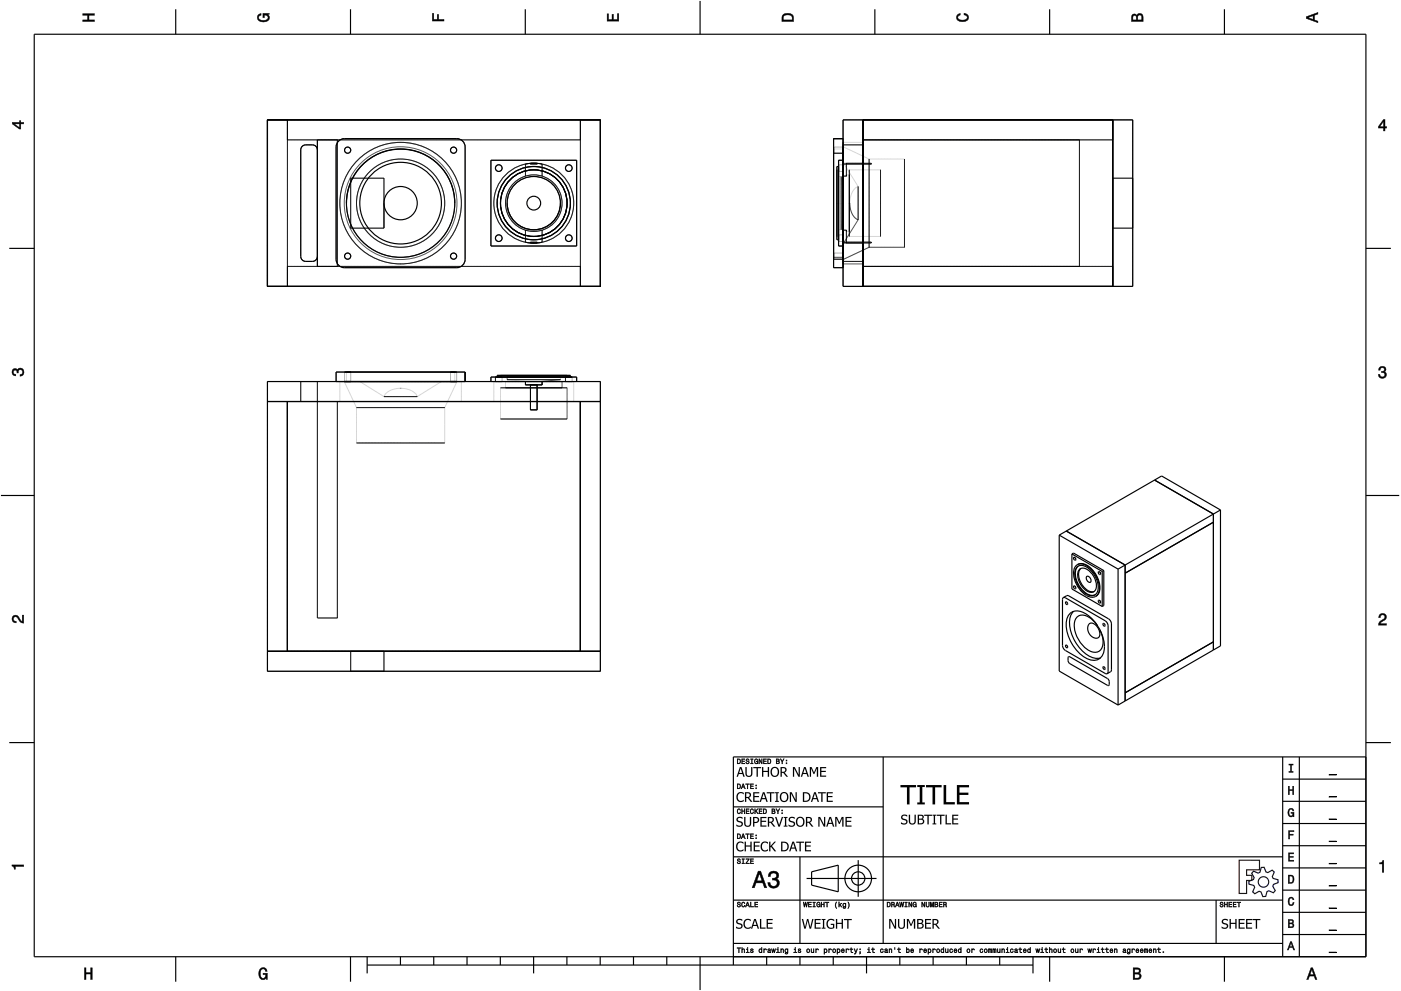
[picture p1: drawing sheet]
<svg xmlns="http://www.w3.org/2000/svg" width="420mm" height="297mm" viewBox="0 0 420 297" stroke-linecap="round" stroke-linejoin="round" font-family="sans-serif">
<g fill="none" stroke="#000" stroke-width=".35">
<path d="M10.3 10.3h399.3v276.5h-399.3zM52.7 2.8v7.5M105.1 2.8v7.5M157.5 2.8v7.5M210 .3v10M262.4 2.8v7.5M314.8 2.8v7.5M367.2 2.8v7.5M80.2 35.9h99.8v49.9h-99.8zM252.8 35.9h86.9v49.9h-86.9zM258.8 35.9v49.9M333.7 35.9v49.9"/>
<path d="M95.2 44.9a1.5 1.5 0 0 0-1.5-1.5h-2a1.5 1.5 0 0 0-1.5 1.5v32a1.5 1.5 0 0 0 1.5 1.5h2a1.5 1.5 0 0 0 1.5-1.5M95.2 41.9v38M101.3 42.5a2.49 2.49 0 0 1 2-1h33.7a2.5 2.5 0 0 1 2.5 2.5v33.7a2.5 2.5 0 0 1-2.5 2.5h-33.7a2.5 2.5 0 0 1-2.5-2.5v-33.7zM147.2 48h25.7v25.7h-25.7zM250 41.5v38.7h2.8v-2.5M250 41.5h.1M250 41.5h2.8M251.5 49.9h-.5v22h.5M252.8 48h-1.3v25.7h1.3v4M252.8 49.4v2M252.8 48.9v.3M2.8 74.4h7.5"/>
<path d="M103.9 60.9a16.2 16.2 0 0 1 16.2-16.2 16.2 16.2 0 0 1 16.3 16.2M115.2 60.9v7.5M152.1 60.9a8 8 0 0 0 8 8 8 8 0 0 0 8-8M252.8 70.4v2M252.8 77.8h.1M409.6 74.4h7.5M80.2 114.4h99.8v86.8h-99.8zM100.8 114.4v-2.9h38.7v2.9M103.3 114.4h.1M103.9 114.4h.1M136.4 114.4h.1M137 114.4h.1"/>
<path d="M147.2 114.4v-1.4h25.7v1.4M149.1 112.5h22v.5h-22zM169.6 113h2M80.2 120.3h99.8M86.2 120.3v74.9M174.1 120.3v74.9M.3 148.5h10M319.8 159.2l17.6 10.2v40.7M319.8 159.2l-2.1 1.2M346.3 143.9l17.6 10.2M363.9 154.1v40.7M363.9 156.5l-26.5 15.3"/>
<path d="M363.9 154.1l-28.6 16.5M366 152.9l-17.6-10.2-28.6 16.5M366 152.9v40.7l-2.1 1.2M366 152.9l-2.1 1.2M409.6 148.5h10M317.7 160.4v40.7l17.6 10.2M317.7 160.4l17.6 10.2M318.9 179.1l1-.6 .6 .1 11.9 6.9 .8 .8 .1 .7v13.8l-.2 .5-1 .6M318.9 179.1l.6 .1 11.9 6.9 .7 .8 .2 .7v13.7l-.2 .6M318.9 179.1l-.3 .6v13.7l.4 1.1 .5 .5 11.9 6.9h.7M321.5 166l.4-.2 9.1 5.2M321.5 166l9.1 5.3"/>
<path d="M321.5 166v10.5l9.1 5.3M322 167.1h.4l.2 .7a.48 .48 0 0 1-.6-.1 .48 .48 0 0 1 0-.6zM322 175.6l.4 .1 .2 .7a.48 .48 0 0 1-.6-.2 .48 .48 0 0 1 0-.6zM322.5 167.2l.1 .3M322.5 175.8l.1 .2M322.9 170a2.59 2.59 0 0 1 3.6 .4 7.1 7.1 0 0 1 2.6 7 2.31 2.31 0 0 1-3.8 .3 6.9 6.9 0 0 1-2.7-7.3zM323.1 169.3a4.3 4.3 0 0 1 4.9 2.3 6.7 6.7 0 0 1 1.4 6.3l-.8 .9M323.1 169.3a3.6 3.6 0 0 1 4.5 1.5 7.3 7.3 0 0 1 1.9 7l-.9 1M323.1 169.3a4.2 4.2 0 0 0-.6 5.1 6.6 6.6 0 0 0 5.3 4.6l.8-.2M323.4 169.6a3.9 3.9 0 0 0-.4 4.7 5.8 5.8 0 0 0 5 4.1l.4-.1M323.7 170.8a2.28 2.28 0 0 1 3.4 .7 5 5 0 0 1 1.3 5.6 2.27 2.27 0 0 1-3.3-.7 5 5 0 0 1-1.4-5.6zM324.2 170.4a3.9 3.9 0 0 0 .4 5 3.5 3.5 0 0 0 3.5 1.9"/>
<path d="M326 172.7a1.19 1.19 0 0 1 1 1.8 1.19 1.19 0 0 1-1-1.8zM329.5 171.3l.3 .1 .3 .7a.48 .48 0 0 1-.6-.1 .48 .48 0 0 1 0-.7zM329.5 179.9l.3 .1 .3 .6a.48 .48 0 0 1-.6-.1 .48 .48 0 0 1 0-.6zM329.9 171.5l.1 .3M330.6 171.3v10.5M331 171v10.5l-.4 .3M331 171l-.4 .3M335.3 170.6v40.7M80.2 195.2h99.8M319.6 193.4a.44 .44 0 0 1 .5 .2 .44 .44 0 0 1-.2 .6l-.4-.5zM319.6 180.4a.44 .44 0 0 1 .5 .3 .44 .44 0 0 1-.2 .5l-.4-.5zM320.5 196.8l.3 .1 11.3 6.5 .5 .6v1.3l-.5 .1-11.3-6.5-.5-.7z"/>
<path d="M320.9 183.9a4.1 4.1 0 0 1 5.3 .5 12.1 12.1 0 0 1 4.9 10.8 3.3 3.3 0 0 1-5.2 2.2 12.2 12.2 0 0 1-6-11.5zM322 183.3a6.5 6.5 0 0 0-.6 6.8 10.7 10.7 0 0 0 7.1 7.2l1.5-.1M326.6 187.1a1.55 1.55 0 0 1 2.3 .6 2.58 2.58 0 0 1 .4 3.5 2.78 2.78 0 0 1-2.7-4.1zM329.2 187.6a5.5 5.5 0 0 0-5.4-3.1 3.4 3.4 0 0 0-1.5 4.4 8.5 8.5 0 0 0 5.9 6.6 2.76 2.76 0 0 0 2.6-3.6l-.9-3.1M329.9 180.1l.1 .2M330.9 199.8a.44 .44 0 0 1 .5 .3 .44 .44 0 0 1-.2 .6l-.4-.5zM330.9 186.9a.44 .44 0 0 1 .5 .3 .44 .44 0 0 1-.2 .5l-.4-.5zM363.9 192.4l-26.5 15.3M363.9 194.8l-28.6 16.5M2.8 222.6h7.5M264.9 226.9v55.9M384.7 233.5h24.9"/>
<path d="M384.7 226.9v59.9M389.7 226.9v59.9M409.6 222.6h7.5M409.6 226.9h-189.7v62.4M219.9 256.8h164.8M219.9 241.8h45M239.9 256.8v26M257.4 257.8v11M384.7 253.5h24.9M384.7 246.8h24.9M384.7 240.2h24.9M219.9 269.8h164.8"/>
<path d="M241.9 263.3h21M243.4 261.3l8-2v8l-8-2zM364.7 269.8v13M384.7 273.5h24.9M384.7 266.8h24.9M384.7 260.1h24.9M52.7 286.8v7.5M105.1 286.8v7.5M110.1 289.3h199.7M110.1 286.8v5M120.1 286.8v2.5M130.1 286.8v2.5"/>
<path d="M140.1 286.8v2.5M150 286.8v2.5M160 286.8v5M170 286.8v2.5M180 286.8v2.5M190 286.8v2.5M200 286.8v2.5M210 286.8v10M219.9 282.8h164.8M229.9 286.8v2.5M239.9 286.8v2.5M249.9 286.8v2.5"/>
<path d="M259.9 286.8v5M269.9 286.8v2.5M279.8 286.8v2.5M289.8 286.8v2.5M299.8 286.8v2.5M309.8 286.8v5M314.8 286.8v7.5M367.2 286.8v7.5M384.7 280.1h24.9"/>
<circle cx="104.3" cy="45" r=".92"/>
<circle cx="136" cy="45" r=".92"/>
<circle cx="149.6" cy="50.4" r="1"/>
<circle cx="170.6" cy="50.4" r="1"/>
<circle cx="104.3" cy="76.8" r=".92"/>
<circle cx="120.1" cy="60.9" r="5"/>
<circle cx="120.1" cy="60.9" r="12.2"/>
<circle cx="120.1" cy="60.9" r="16.2"/>
<circle cx="136" cy="76.8" r=".92"/>
<circle cx="149.6" cy="71.4" r="1"/>
<circle cx="160.1" cy="60.9" r="8"/>
<circle cx="160.1" cy="60.9" r="2.06"/>
<circle cx="160.1" cy="60.9" r="11"/>
<circle cx="160.1" cy="60.9" r="10"/>
<circle cx="170.6" cy="71.4" r="1"/>
<circle cx="257.4" cy="263.3" r="4"/>
<circle cx="257.4" cy="263.3" r="2"/>
</g>
<g fill="#000">
<path d="M24.8 4.1h3.5v.5h-1.6v1.4h1.6v.4h-3.5v-.4h1.5v-1.4h-1.5z" fill-rule="evenodd"/>
<path d="M77.5 4.4l.8-.3v.5h-.3a.68 .68 0 0 0-.5 .6 .68 .68 0 0 0 .4 .7 1.68 1.68 0 0 0 2.5-.6 .92 .92 0 0 0-1.1-.8v.8h-.5v-1.3h1.9v.3l-.4 .1 .4 .4a1.19 1.19 0 0 1-.9 1.7 1.9 1.9 0 0 1-2.7-1.3z" fill-rule="evenodd"/>
<path d="M129.7 4h.4v1.8h1v-1.4h.4v1.4h1.7v.5h-3.5z" fill-rule="evenodd"/>
<path d="M182.1 4.2h.4v1.7h1v-1.6h.5v1.6h1.2v-1.8h.4v2.2h-3.5z" fill-rule="evenodd"/>
<path d="M234.9 4.3a2.18 2.18 0 0 0-.4 2.1h3.5v-1.1a1.91 1.91 0 0 0-3.1-1zM235.2 4.7l.4-.2a1.44 1.44 0 0 1 2 .8v.7h-2.7l.1-1.1z" fill-rule="evenodd"/>
<path d="M287.1 4.4l.9-.4v.5l-.3 .1a.66 .66 0 0 0-.5 .6 .66 .66 0 0 0 .4 .6l.5 .2a1.58 1.58 0 0 0 2-.8 .9 .9 0 0 0-1-.7v-.5a1.24 1.24 0 0 1 1.4 1 1.24 1.24 0 0 1-1.1 1.4 1.92 1.92 0 0 1-2.6-1.2z" fill-rule="evenodd"/>
<path d="M339.6 4.4l-.3 2h3.5v-1.3a.98 .98 0 0 0-.7-1.1 .98 .98 0 0 0-1.2 .6 .83 .83 0 0 0-1.3-.2zM339.9 4.8l.4-.2 .4 .2 .1 1.2h-1.1zM341.3 4.7l.5-.2a.57 .57 0 0 1 .6 .7v.8h-1.2z" fill-rule="evenodd"/>
<path d="M391.7 5v.5l3.5 1.3v-.5l-1-.3v-1.4l1-.4v-.5zM392.2 5.3l1.6-.6v1.1z" fill-rule="evenodd"/>
<path d="M3.7 36.7v.4l2.1 1.6h.4v-1.6h.9v-.4h-.9v-.5h-.4v.5zM4.3 37.1h1.5v1.2z" fill-rule="evenodd"/>
<path d="M414.9 35.8l-1.5 2.1v.5h1.5v.8h.5v-.8h.5v-.4h-.5v-2.2zM414.9 36.4v1.6h-1.1z" fill-rule="evenodd"/>
<path d="M3.8 110.7a.85 .85 0 0 1 1.4 .2 1.11 1.11 0 0 1 1.6-.4 1.11 1.11 0 0 1 .3 1.6l-.6 .6-.5 .1v-.5a.72 .72 0 0 0 .9-.7 .72 .72 0 0 0-.8-.7 .72 .72 0 0 0-.6 .9h-.4a.62 .62 0 0 0-.4-.8 .62 .62 0 0 0-.8 .4 .62 .62 0 0 0 .5 .8h.3v.5a1.17 1.17 0 0 1-1.1-.7 1.17 1.17 0 0 1 .2-1.3z" fill-rule="evenodd"/>
<path d="M413.7 110.1a1.01 1.01 0 0 1 1.6-.2 1.01 1.01 0 0 1-.1 1.5 1.11 1.11 0 0 1 .4 1.6 1.11 1.11 0 0 1-1.6 .3l-.6-.6v-.5h.4a.72 .72 0 0 0 .7 .9 .72 .72 0 0 0 .7-.8 .72 .72 0 0 0-.9-.6v-.4a.62 .62 0 0 0 .8-.4 .62 .62 0 0 0-.4-.8 .62 .62 0 0 0-.8 .5v.4h-.5z" fill-rule="evenodd"/>
<path d="M3.9 184.7a1.22 1.22 0 0 1 2 .7l.8 .9v-1.9h.4v2.4a2.76 2.76 0 0 1-2.1-1.8 .69 .69 0 0 0-1 .5 .69 .69 0 0 0 .9 .7l-.1 .5a1.19 1.19 0 0 1-1.1-.7 1.19 1.19 0 0 1 .2-1.3z" fill-rule="evenodd"/>
<path d="M413.8 184.2a1.17 1.17 0 0 1 1.9 .3 1.17 1.17 0 0 1-1 1.7l-.8 .7h1.9v.5h-2.4a2.75 2.75 0 0 1 1.8-2.1 .69 .69 0 0 0-.5-1 .69 .69 0 0 0-.8 .8h-.4z" fill-rule="evenodd"/>
<path d="M221.1 227.5v1.5h.5a.77 .77 0 0 0 .6-.8 .77 .77 0 0 0-.6-.7zM221.3 227.6a.57 .57 0 0 1 .6 .6 .57 .57 0 0 1-.6 .6zM222.4 227.5v1.5h1v-.2h-.8v-.5h.7v-.2h-.7v-.5h.8v-.1zM223.8 227.5a.6 .6 0 0 0 .1 .7 .6 .6 0 0 0 .6 .2 .33 .33 0 0 1-.3 .4 .33 .33 0 0 1-.4-.3h-.2a.54 .54 0 0 0 .6 .5 .54 .54 0 0 0 .5-.6 .54 .54 0 0 0-.7-.4 .28 .28 0 0 1 .1-.4 .28 .28 0 0 1 .4 .3h.2l-.1-.2-.2-.3zM225.1 227.5v.1h.3v1.2h-.3v.2h.8v-.2h-.3v-1.2h.3v-.1zM226.4 227.6a.72 .72 0 0 0-.2 1 .72 .72 0 0 0 .9 .3l.2 .1v-.9h-.5v.2h.3l-.2 .5a.52 .52 0 0 1-.6-.6 .52 .52 0 0 1 .7-.4l.3 .1-.3-.5zM227.6 227.5v1.5h.2v-1.3l.5 1.3h.3v-1.5h-.2v1.2l-.6-1.2zM228.9 227.5v1.5h1v-.2h-.8v-.5h.7v-.2h-.7v-.5h.8v-.1zM230.2 227.5v1.5h.5a.77 .77 0 0 0 .6-.8 .77 .77 0 0 0-.6-.7zM230.4 227.6a.57 .57 0 0 1 .6 .6 .57 .57 0 0 1-.6 .6zM232.8 227.5v1.5h.5a.42 .42 0 0 0 .5-.4 .42 .42 0 0 0-.3-.5l.2-.2-.1-.3zM233 227.6h.3a.23 .23 0 0 1 .3 .3 .23 .23 0 0 1-.3 .2h-.3zM233 228.3h.3a.26 .26 0 0 1 .3 .2 .26 .26 0 0 1-.3 .3h-.3zM234 227.5l.5 .9v.6h.2v-.7l.5-.8h-.2l-.4 .7-.4-.7zM235.7 228.6v.4h.3v-.4zM235.7 227.8v.3h.3v-.3z" fill-rule="evenodd"/>
<path d="M221.1 234.9v1.5h.5a.77 .77 0 0 0 .6-.7 .77 .77 0 0 0-.6-.8zM221.3 235.1a.57 .57 0 0 1 .6 .6 .57 .57 0 0 1-.6 .6zM222.8 234.9l-.6 1.5h.2l.2-.4h.6l.1 .4h.2l-.5-1.5zM222.9 235.2l.2 .6h-.4zM223.6 234.9v.2h.5v1.3h.2v-1.3h.4v-.2zM225 234.9v1.5h1v-.1h-.8v-.5h.7v-.2h-.7v-.5h.8v-.2zM226.6 236.1v.3h.3v-.3zM226.6 235.3v.3h.3v-.3z" fill-rule="evenodd"/>
<path d="M386.3 235.7h.4v1h1v-1h.3v2.5h-.3v-1.2h-1v1.2h-.4z" fill-rule="evenodd"/>
<path d="M386.5 229h1.3v.3h-.5v1.9h.5v.3h-1.3v-.3h.5v-1.9h-.5z" fill-rule="evenodd"/>
<path d="M3.6 259.2h3.5v.5h-2.5v.8h-.3a.77 .77 0 0 0-.7-.9z" fill-rule="evenodd"/>
<path d="M221.2 257.5a.6 .6 0 0 0 .1 .7 .6 .6 0 0 0 .6 .2 .33 .33 0 0 1-.3 .4 .33 .33 0 0 1-.4-.4h-.2a.54 .54 0 0 0 .6 .6 .54 .54 0 0 0 .5-.7 .54 .54 0 0 0-.7-.3 .28 .28 0 0 1 .2-.5 .28 .28 0 0 1 .3 .3h.2l-.1-.2-.2-.2zM222.5 257.4v.2h.3v1.1h-.3v.2h.8v-.2h-.3v-1.1h.3v-.2zM223.7 257.4v.2h.8l-.9 1.3h1.1v-.2h-.8l.8-1.3zM225 257.4v1.5h1v-.2h-.8v-.5h.7v-.2h-.7v-.4h.8v-.2z" fill-rule="evenodd"/>
<path d="M221.1 249.9v1.5h.5a.77 .77 0 0 0 .6-.7 .77 .77 0 0 0-.6-.8zM221.3 250.1a.57 .57 0 0 1 .6 .6 .57 .57 0 0 1-.6 .5zM222.8 249.9l-.6 1.5h.2l.2-.4h.6l.1 .4h.2l-.5-1.5zM222.9 250.1l.2 .7h-.4zM223.6 249.9v.2h.5v1.3h.2v-1.3h.4v-.2zM225 249.9v1.5h1v-.2h-.8v-.5h.7v-.2h-.7v-.4h.8v-.2zM226.6 251.1v.3h.3v-.3zM226.6 250.3v.3h.3v-.3z" fill-rule="evenodd"/>
<path d="M221.2 242.6a.72 .72 0 0 0-.2 1 .72 .72 0 0 0 1 .2l.1-.4-.4 .4a.56 .56 0 0 1-.4-.6 .56 .56 0 0 1 .5-.6l.3 .3-.3-.5zM222.4 242.4v1.5h.2v-.7h.6v.7h.2v-1.5h-.2v.6h-.6v-.6zM223.7 242.4v1.5h1v-.2h-.8v-.5h.7v-.1h-.7v-.5h.8v-.2zM225.1 242.6a.72 .72 0 0 0-.2 1 .72 .72 0 0 0 1 .2l.1-.4-.4 .4a.56 .56 0 0 1-.4-.6 .56 .56 0 0 1 .5-.6l.3 .3-.3-.5zM226.3 242.4v1.5h.2l.2-.7 .5 .7h.2l-.6-.8 .6-.7h-.2l-.7 .7v-.7zM227.6 242.4v1.5h1v-.2h-.8v-.5h.7v-.1h-.7v-.5h.8v-.2zM228.9 242.4v1.5h.5a.77 .77 0 0 0 .6-.7 .77 .77 0 0 0-.6-.8zM229.1 242.6a.57 .57 0 0 1 .6 .6 .57 .57 0 0 1-.6 .5zM231.5 242.4v1.5h.5a.42 .42 0 0 0 .5-.3 .42 .42 0 0 0-.3-.5l.2-.2-.1-.4zM231.7 242.6h.3a.23 .23 0 0 1 .3 .2 .23 .23 0 0 1-.3 .3h-.3zM231.7 243.2h.3a.26 .26 0 0 1 .3 .3 .26 .26 0 0 1-.3 .2h-.3zM232.7 242.4l.5 .9v.6h.2v-.6l.5-.9h-.2l-.4 .7-.4-.7zM234.4 243.6v.3h.3v-.3zM234.4 242.8v.3h.3v-.3z" fill-rule="evenodd"/>
<path d="M386.4 255.6h1.6v.3h-1.3v.8h1.2v.3h-1.2v.8h1.3v.3h-1.6z" fill-rule="evenodd"/>
<path d="M386.4 249h1.7v.3h-1.3v.7h1v.3h-1v1.2h-.4z" fill-rule="evenodd"/>
<path d="M386.5 242.6a.85 .85 0 0 1 .9-.3 .85 .85 0 0 1 .6 .8h-.3l-.3-.5a1.04 1.04 0 0 0-.9 .9 1.04 1.04 0 0 0 .7 1.1l.4-.2 .1-.6h-.5v-.3h.9v1.3l-.3-.3-.4 .4a1.2 1.2 0 0 1-1.1-1.9z" fill-rule="evenodd"/>
<path d="M221.2 270.5a.6 .6 0 0 0 .1 .6 .6 .6 0 0 0 .6 .3 .33 .33 0 0 1-.3 .4 .33 .33 0 0 1-.4-.4h-.2a.54 .54 0 0 0 .6 .6 .54 .54 0 0 0 .5-.7 .54 .54 0 0 0-.7-.4 .28 .28 0 0 1 .2-.4 .28 .28 0 0 1 .3 .3h.2l-.1-.2-.2-.2zM222.5 270.5a.72 .72 0 0 0-.2 1 .72 .72 0 0 0 1 .3l.1-.5-.4 .4a.56 .56 0 0 1-.4-.6 .56 .56 0 0 1 .5-.5l.3 .2-.3-.4zM224.1 270.4l-.6 1.5h.2l.2-.5h.6l.1 .5h.2l-.5-1.5zM224.2 270.6l.2 .7h-.4zM225 270.4v1.5h1v-.2h-.8v-1.3zM226.3 270.4v1.5h1v-.2h-.8v-.5h.7v-.2h-.7v-.4h.8v-.2z" fill-rule="evenodd"/>
<path d="M227.4 261.1l-1.8 5h.6l.6-1.5h1.9l.6 1.5h.6l-1.8-5zM227.8 261.8l.7 2.2h-1.5zM230.8 261.5l-.4 1.2h.6a.88 .88 0 0 1 .5-1.1 .88 .88 0 0 1 1.1 .4 .88 .88 0 0 1-.3 1.2h-.7v.6a1.03 1.03 0 0 1 1.4 .6 1.03 1.03 0 0 1-.7 1.3 1.03 1.03 0 0 1-1.3-.7l-.1-.5h-.6a1.68 1.68 0 0 0 2.1 1.7 1.68 1.68 0 0 0 .9-2.6l-.4-.2a1.29 1.29 0 0 0 .6-1.6 1.29 1.29 0 0 0-1.5-.7z" fill-rule="evenodd"/>
<path d="M240.9 270.4l.2 1.5h.2l.2-1.3 .3 1.3h.2l.2-1.5h-.2l-.1 1.3-.3-1.3h-.1l-.3 1.3-.1-1.3zM242.4 270.4v1.5h.9v-.2h-.7v-.5h.7v-.2h-.7v-.4h.7v-.2zM243.8 270.4v.2h.3v1.1h-.3v.2h.7v-.2h-.3v-1.1h.3v-.2zM245 270.5a.72 .72 0 0 0-.2 1 .72 .72 0 0 0 1 .3l.2 .1v-.8h-.6v.2h.4l-.2 .4a.52 .52 0 0 1-.6-.6 .52 .52 0 0 1 .7-.4l.3 .1-.3-.4zM246.2 270.4v1.5h.2v-.7h.6v.7h.2v-1.5h-.2v.6h-.6v-.6zM247.5 270.4v.2h.4v1.3h.2v-1.3h.5v-.2zM250.8 270.3a1.35 1.35 0 0 0 .1 2 1.84 1.84 0 0 1 0-2zM251.5 270.3v1.6h.2l.2-.6 .4 .6h.2l-.5-.8 .5-.4-.8 .5v-.9zM252.9 270.8a.55 .55 0 0 0-.2 .8 .55 .55 0 0 0 .8 .1 .4 .4 0 0 1-.2 .4 .4 .4 0 0 1-.5-.1 .47 .47 0 0 0 .5 .3 .47 .47 0 0 0 .4-.5v-1.1l-.2 .2-.3-.2zM253 271l.1-.1a.39 .39 0 0 1 .4 .4 .39 .39 0 0 1-.5 .3zM254.3 270.3a1.85 1.85 0 0 1 0 2 1.22 1.22 0 0 0 0-2z" fill-rule="evenodd"/>
<path d="M266 270.4v1.5h.5a.77 .77 0 0 0 .6-.8 .77 .77 0 0 0-.6-.7zM266.2 270.6a.57 .57 0 0 1 .7 .5 .57 .57 0 0 1-.7 .6zM267.3 270.4v1.5h.2v-.7a.45 .45 0 0 1 .5 .2 .45 .45 0 0 1 .1 .5l.2-.1-.2-.7a.41 .41 0 0 0 .2-.4 .41 .41 0 0 0-.5-.3zM267.5 270.6h.3a.25 .25 0 0 1 .3 .2 .25 .25 0 0 1-.3 .3h-.3zM269 270.4l-.5 1.5h.2l.1-.5h.6l.2 .5h.2l-.6-1.5zM269.1 270.6l.2 .7h-.4zM269.7 270.4l.3 1.5h.2l.2-1.3 .2 1.3h.2l.3-1.5h-.2l-.2 1.3-.2-1.3h-.2l-.2 1.3-.2-1.3zM271.3 270.4v.2h.3v1.1h-.3v.2h.8v-.2h-.3v-1.1h.3v-.2zM272.5 270.4v1.5h.2v-1.3l.6 1.3h.2v-1.5h-.2v1.2l-.5-1.2zM273.9 270.5a.72 .72 0 0 0-.2 1 .72 .72 0 0 0 .9 .3l.2 .1v-.8h-.5v.2h.3l-.2 .4a.52 .52 0 0 1-.5-.6 .52 .52 0 0 1 .7-.4l.2 .1-.3-.4zM276.4 270.4v1.5h.2v-1.3l.6 1.3h.2v-1.5h-.2v1.2l-.6-1.2zM277.7 270.4v.9a.52 .52 0 0 0 .5 .6 .52 .52 0 0 0 .5-.6v-.9h-.2v.9a.33 .33 0 0 1-.3 .4 .33 .33 0 0 1-.3-.4v-.9zM279 270.4v1.5h.1v-1.4l.3 1.4h.2l.3-1.4v1.4h.1v-1.5h-.2l-.3 1.3-.3-1.3zM280.3 270.4v1.5h.6a.42 .42 0 0 0 .4-.3 .42 .42 0 0 0-.2-.5l.2-.2-.1-.4zM280.5 270.6h.3a.23 .23 0 0 1 .3 .2 .23 .23 0 0 1-.3 .2h-.3zM280.5 271.2h.3a.26 .26 0 0 1 .3 .2 .26 .26 0 0 1-.3 .3h-.3zM281.6 270.4v1.5h1v-.2h-.8v-.5h.7v-.2h-.7v-.4h.8v-.2zM282.9 270.4v1.5h.2v-.7a.45 .45 0 0 1 .5 .2 .45 .45 0 0 1 .1 .5l.2-.1-.2-.7a.41 .41 0 0 0 .2-.4 .41 .41 0 0 0-.5-.3zM283.1 270.6h.3a.25 .25 0 0 1 .3 .2 .25 .25 0 0 1-.3 .3h-.3z" fill-rule="evenodd"/>
<path d="M366 270.5a.6 .6 0 0 0 0 .6 .6 .6 0 0 0 .7 .3 .33 .33 0 0 1-.3 .4 .33 .33 0 0 1-.4-.4h-.2a.54 .54 0 0 0 .6 .6 .54 .54 0 0 0 .5-.7 .54 .54 0 0 0-.8-.4 .28 .28 0 0 1 .2-.4 .28 .28 0 0 1 .4 .3h.2l-.1-.2-.2-.2zM367.2 270.4v1.5h.2v-.7h.6v.7h.2v-1.5h-.2v.6h-.6v-.6zM368.5 270.4v1.5h.9v-.2h-.7v-.5h.7v-.2h-.7v-.4h.7v-.2zM369.8 270.4v1.5h.9v-.2h-.7v-.5h.7v-.2h-.7v-.4h.7v-.2zM371 270.4v.2h.5v1.3h.2v-1.3h.4v-.2z" fill-rule="evenodd"/>
<path d="M386.3 262.3v2.5h.9a1.28 1.28 0 0 0 1-1.3 1.28 1.28 0 0 0-1-1.2zM386.7 262.6a.96 .96 0 0 1 1.1 .9 .96 .96 0 0 1-1.1 1z" fill-rule="evenodd"/>
<path d="M386.3 275.6v2.5h1a.7 .7 0 0 0 .8-.5 .7 .7 0 0 0-.5-.9l.4-.5a.62 .62 0 0 0-.8-.6zM386.7 275.9h.5a.38 .38 0 0 1 .4 .4 .38 .38 0 0 1-.4 .3h-.5zM386.7 276.9h.5a.43 .43 0 0 1 .5 .4 .43 .43 0 0 1-.5 .5h-.5z" fill-rule="evenodd"/>
<path d="M386.5 269.2a.85 .85 0 0 1 1-.3 .85 .85 0 0 1 .6 .8h-.4l-.3-.5a1.05 1.05 0 0 0-.8 .9 1.05 1.05 0 0 0 .6 1.1l.4-.2 .2-.5h.3a.89 .89 0 0 1-.8 1 .89 .89 0 0 1-1-.7z" fill-rule="evenodd"/>
<path d="M413.7 258.6a.77 .77 0 0 0 1-.7h.3v3.5h-.5v-2.4h-.8z" fill-rule="evenodd"/>
<path d="M25.3 290.1h.5v1.4h1.4v-1.4h.5v3.5h-.5v-1.7h-1.4v1.7h-.5z" fill-rule="evenodd"/>
<path d="M78 290.5a1.19 1.19 0 0 1 1.3-.5 1.19 1.19 0 0 1 .8 1.1h-.5l-.1-.3a.68 .68 0 0 0-.6-.4 .68 .68 0 0 0-.6 .4 1.68 1.68 0 0 0 .6 2.5 .92 .92 0 0 0 .8-1.2h-.8v-.4h1.3v1.9h-.3l-.1-.5-.4 .4a1.19 1.19 0 0 1-1.7-.9v-1.5z" fill-rule="evenodd"/>
<path d="M221 284.1v.1h.5v1.4h.2v-1.4h.4v-.1zM222.4 284v1.6h.2v-.9l.3-.2 .2 .2v.9h.2v-.8a.38 .38 0 0 0-.2-.4 .38 .38 0 0 0-.5 .2v-.6zM223.8 284.4l.3 .2v.8l-.4 .2h1l-.4-.2v-1zM224.1 284l.2 .2zM225.2 284.5l-.1 .4 .6 .2a.26 .26 0 0 1-.2 .4 .26 .26 0 0 1-.3-.3h-.2a.42 .42 0 0 0 .6 .4 .42 .42 0 0 0 .1-.7l-.5-.2 .3-.2 .4 .2-.1-.2zM227.7 284.5a.54 .54 0 0 0-.2 .8 .54 .54 0 0 0 .8 .1l.2 .2v-1.6h-.2v.6l-.3-.2zM227.8 284.6h.1a.39 .39 0 0 1 .4 .4 .39 .39 0 0 1-.5 .3zM229 284.4v1.2h.2l.1-1 .6 .2a.38 .38 0 0 0-.3-.4 .38 .38 0 0 0-.4 .2zM230.4 284.5l-.2 .2 .6-.2 .1 .3a.42 .42 0 0 0-.7 .2 .42 .42 0 0 0 .3 .6l.7-.2-.2-1zM230.4 285.2a.25 .25 0 0 1 .5 0 .25 .25 0 0 1-.5 0zM231.3 284.4l.3 1.2h.2l.2-1 .1 1h.2l.3-1.2h-.2l-.2 1-.1-1h-.2l-.2 1-.2-1zM232.9 284.4l.3 .2v.8l-.4 .2h1l-.4-.2v-1zM233.2 284l.2 .2zM234.1 284.4v1.2h.2v-.9l.3-.2 .2 .2v.9h.2v-.8a.38 .38 0 0 0-.2-.4 .38 .38 0 0 0-.5 .2zM235.5 284.5a.55 .55 0 0 0-.2 .8 .55 .55 0 0 0 .8 .1 .4 .4 0 0 1-.2 .4 .4 .4 0 0 1-.5-.1 .47 .47 0 0 0 .5 .3 .47 .47 0 0 0 .4-.5v-1.1l-.2 .2-.3-.2zM235.6 284.6h.1a.39 .39 0 0 1 .4 .4 .39 .39 0 0 1-.5 .3zM238.1 284.4l.3 .2v.8l-.4 .2h1l-.4-.2v-1zM238.4 284l.2 .2zM239.4 284.5v.4l.6 .2a.26 .26 0 0 1-.2 .4 .26 .26 0 0 1-.3-.3h-.2a.42 .42 0 0 0 .6 .4 .42 .42 0 0 0 .1-.7l-.5-.2 .3-.2 .4 .2-.1-.2zM241.9 285a.57 .57 0 0 0 1.1 0 .57 .57 0 0 0-1.1 0zM242.1 284.6h.1a.39 .39 0 0 1 .5 .4 .39 .39 0 0 1-.6 .3zM243.2 284.4v.8a.38 .38 0 0 0 .3 .4 .38 .38 0 0 0 .4-.2l.2 .2v-1.2h-.2v.8l-.3 .2-.2-.1v-.9zM244.6 284.4v1.2h.2l.1-1 .6 .2a.38 .38 0 0 0-.3-.4 .38 .38 0 0 0-.4 .2zM247.1 284.4v1.6h.2l.1-.5a.53 .53 0 0 0 .7-.5 .53 .53 0 0 0-.8-.4zM247.4 284.6h.1a.39 .39 0 0 1 .4 .4 .39 .39 0 0 1-.5 .3zM248.5 284.4v1.2h.2l.1-1 .6 .2a.38 .38 0 0 0-.3-.4 .38 .38 0 0 0-.4 .2zM249.7 285a.57 .57 0 0 0 1.1 0 .57 .57 0 0 0-1.1 0zM249.9 284.6h.1a.39 .39 0 0 1 .5 .4 .39 .39 0 0 1-.6 .3zM251 284.4v1.6h.2l.1-.5a.53 .53 0 0 0 .7-.5 .53 .53 0 0 0-.8-.4zM251.3 284.6h.1a.39 .39 0 0 1 .4 .4 .39 .39 0 0 1-.5 .3zM252.4 284.5a.57 .57 0 0 0-.1 .9 .57 .57 0 0 0 .9 0v-.2l-.5 .2-.2-.4h.7l-.1-.5-.3-.1zM252.6 284.6l.3-.1 .1 .4h-.5zM253.7 284.4v1.2h.2l.1-1 .6 .2a.38 .38 0 0 0-.3-.4 .38 .38 0 0 0-.4 .2zM255.2 284.1v.3l-.4 .2h.4v.9l.6 .1-.4-.5v-.5h.4v-.2h-.4v-.3zM256.1 284.4l.5 1.2-.4 .4h.3l.7-1.6h-.2l-.3 1-.4-1zM257.8 284.4v.3h.3v-.3zM257.8 285.2l.2 .4-.2 .4 .3-.4v-.4zM260.2 284.4l.3 .2v.8l-.4 .2h1l-.4-.2v-1zM260.5 284l.2 .2zM261.7 284.1v.3l-.4 .2h.4v.9l.6 .1-.4-.5v-.5h.4v-.2h-.4v-.3zM264.1 284.5a.57 .57 0 0 0-.1 .9 .57 .57 0 0 0 .9-.1l-.1-.2a.32 .32 0 0 1-.5 .1 .32 .32 0 0 1 0-.5 .32 .32 0 0 1 .4 .1h.2l-.2-.4zM265.4 284.5l-.1 .2 .5-.2 .1 .3a.42 .42 0 0 0-.6 .2 .42 .42 0 0 0 .3 .6l.7-.2-.2-1zM265.5 285.2a.25 .25 0 0 1 .5 0 .25 .25 0 0 1-.5 0zM266.6 284.4v1.2h.2v-.9l.3-.2 .2 .2v.9h.2v-.8a.38 .38 0 0 0-.3-.4 .38 .38 0 0 0-.4 .2zM268.3 284l.1 .6zM269.5 284.1v.3l-.4 .2h.4v.9l.6 .1-.5-.5v-.5h.5v-.2h-.5v-.3zM271.8 284v1.6l.2-.2a.49 .49 0 0 0 .8-.4 .49 .49 0 0 0-.8-.4v-.6zM272.1 284.6h.1a.39 .39 0 0 1 .4 .4 .39 .39 0 0 1-.5 .3zM273.2 284.5a.57 .57 0 0 0-.1 .9 .57 .57 0 0 0 .8 0l.1-.2-.6 .2-.1-.4h.7l-.1-.5-.4-.1zM273.3 284.6l.4-.1 .1 .4h-.5zM275.8 284.4v1.2h.2v-1l.7 .2a.38 .38 0 0 0-.3-.4 .38 .38 0 0 0-.5 .2zM277.1 284.5a.57 .57 0 0 0-.1 .9 .57 .57 0 0 0 .8 0l.1-.2-.6 .2-.1-.4h.7l-.1-.5-.4-.1zM277.2 284.6l.4-.1 .1 .4h-.5zM278.3 284.4v1.6h.2v-.5a.53 .53 0 0 0 .8-.5 .53 .53 0 0 0-.8-.4zM278.6 284.6a.39 .39 0 0 1 .5 .4 .39 .39 0 0 1-.5 .3zM279.7 284.4v1.2h.2v-1l.7 .2a.38 .38 0 0 0-.3-.4 .38 .38 0 0 0-.5 .2zM280.8 285a.6 .6 0 0 0 1.2 0 .6 .6 0 0 0-1.2 0zM281.1 284.6h.1a.39 .39 0 0 1 .4 .4 .39 .39 0 0 1-.5 .3zM282.2 284.5a.54 .54 0 0 0-.1 .8 .54 .54 0 0 0 .8 .1l.2 .2v-1.6h-.2v.6l-.3-.2zM282.4 284.6h.1a.39 .39 0 0 1 .4 .4 .39 .39 0 0 1-.5 .3zM283.5 284.4v.8a.38 .38 0 0 0 .3 .4 .38 .38 0 0 0 .4-.2l.2 .2v-1.2h-.2v.8l-.3 .2-.2-.1v-.9zM284.9 284.5a.57 .57 0 0 0-.1 .9 .57 .57 0 0 0 .9-.1l-.2-.2a.32 .32 0 0 1-.4 .1 .32 .32 0 0 1 0-.5 .32 .32 0 0 1 .4 .1h.2l-.3-.4zM286.2 284.5a.57 .57 0 0 0-.1 .9 .57 .57 0 0 0 .8 0l.1-.2-.6 .2-.1-.4h.7l-.1-.5-.4-.1zM286.3 284.6l.4-.1 .1 .4h-.5zM287.4 284.5a.54 .54 0 0 0-.1 .8 .54 .54 0 0 0 .8 .1l.2 .2v-1.6h-.2v.6l-.3-.2zM287.6 284.6h.1a.39 .39 0 0 1 .4 .4 .39 .39 0 0 1-.5 .3zM289.9 285a.6 .6 0 0 0 1.2 0 .6 .6 0 0 0-1.2 0zM290.2 284.6h.1a.39 .39 0 0 1 .4 .4 .39 .39 0 0 1-.5 .3zM291.4 284.4v1.2h.1l.1-1 .7 .2a.38 .38 0 0 0-.3-.4 .38 .38 0 0 0-.5 .2zM294 284.5a.57 .57 0 0 0-.1 .9 .57 .57 0 0 0 .9-.1l-.2-.2a.32 .32 0 0 1-.4 .1 .32 .32 0 0 1-.1-.5 .32 .32 0 0 1 .5 .1h.2l-.3-.4zM295.1 285a.6 .6 0 0 0 1.2 0 .6 .6 0 0 0-1.2 0zM295.4 284.6h.1a.39 .39 0 0 1 .4 .4 .39 .39 0 0 1-.5 .3zM296.4 284.4v1.2h.2l.1-1.1 .2 1.1h.1l.2-1.1 .1 1.1h.2l-.2-1.2zM297.7 284.4v1.2h.2l.1-1.1 .2 1.1h.1l.2-1.1 .1 1.1h.2l-.2-1.2zM299.1 284.4v.8a.38 .38 0 0 0 .2 .4 .38 .38 0 0 0 .5-.2l.2 .2v-1.2h-.2v.8l-.3 .2-.2-.1v-.9zM300.4 284.4v1.2h.2v-.9l.3-.2 .2 .2v.9h.2v-.8a.38 .38 0 0 0-.3-.4 .38 .38 0 0 0-.4 .2zM301.8 284.4l.3 .2v.8l-.4 .2h1l-.4-.2v-1zM302.1 284l.2 .2zM303.1 284.5a.57 .57 0 0 0-.1 .9 .57 .57 0 0 0 .9-.1l-.2-.2a.32 .32 0 0 1-.4 .1 .32 .32 0 0 1-.1-.5 .32 .32 0 0 1 .5 .1h.2l-.3-.4zM304.4 284.5l-.1 .2 .5-.2 .1 .3a.42 .42 0 0 0-.6 .2 .42 .42 0 0 0 .3 .6l.7-.2-.3-1zM304.4 285.2a.25 .25 0 0 1 .5 0 .25 .25 0 0 1-.5 0zM305.8 284.1v.3l-.3 .2h.3l.1 .9 .6 .1-.5-.5v-.5h.5v-.2h-.5v-.3zM307 284.5a.57 .57 0 0 0-.1 .9 .57 .57 0 0 0 .8 0l.1-.2-.6 .2-.2-.4h.8l-.1-.5-.4-.1zM307.1 284.6l.3-.1 .2 .4h-.6zM308.2 284.5a.54 .54 0 0 0-.1 .8 .54 .54 0 0 0 .8 .1l.2 .2v-1.6h-.2v.6l-.3-.2zM308.4 284.6h.1a.39 .39 0 0 1 .4 .4 .39 .39 0 0 1-.5 .3zM310.6 284.4l.3 1.2h.1l.2-1 .2 1h.2l.3-1.2h-.2l-.2 1-.2-1h-.2l-.1 1-.2-1zM312.2 284.4l.3 .2v.8l-.4 .2h.9l-.3-.2v-1zM312.5 284l.2 .2zM313.6 284.1v.3l-.3 .2h.3l.1 .9 .6 .1-.5-.5v-.5h.5v-.2h-.5v-.3zM314.7 284v1.6h.2v-.9l.3-.2 .2 .2v.9h.2v-.8a.38 .38 0 0 0-.3-.4 .38 .38 0 0 0-.4 .2v-.6zM315.9 285a.6 .6 0 0 0 1.2 0 .6 .6 0 0 0-1.2 0zM316.2 284.6h.1a.39 .39 0 0 1 .4 .4 .39 .39 0 0 1-.5 .3zM317.3 284.4v.8a.38 .38 0 0 0 .2 .4 .38 .38 0 0 0 .5-.2l.2 .2v-1.2h-.2v.8l-.3 .2-.2-.1v-.9zM318.8 284.1v.3l-.3 .2h.3l.1 .9 .5 .1-.4-.5v-.5h.4v-.2h-.4v-.3zM321.1 285a.6 .6 0 0 0 1.2 0 .6 .6 0 0 0-1.2 0zM321.4 284.6h.1a.39 .39 0 0 1 .4 .4 .39 .39 0 0 1-.5 .3zM322.5 284.4v.8a.38 .38 0 0 0 .2 .4 .38 .38 0 0 0 .5-.2l.2 .2v-1.2h-.2l-.1 .8-.2 .2-.2-.1v-.9zM323.8 284.4v1.2h.2l.1-1 .6 .2a.38 .38 0 0 0-.3-.4 .38 .38 0 0 0-.4 .2zM326.2 284.4l.3 1.2h.1l.2-1 .2 1h.2l.3-1.2h-.2l-.2 1-.2-1h-.2l-.2 1-.1-1zM327.7 284.4v1.2h.2l.1-1 .6 .2a.38 .38 0 0 0-.3-.4 .38 .38 0 0 0-.4 .2zM329.1 284.4l.3 .2v.8l-.4 .2h.9l-.4-.2v-1zM329.3 284l.2 .2zM330.5 284.1v.3l-.3 .2h.3l.1 .9 .5 .1-.4-.5v-.5h.4v-.2h-.4v-.3zM331.8 284.1v.3l-.3 .2h.3l.1 .9 .5 .1-.4-.5v-.5h.4v-.2h-.4v-.3zM333 284.5a.57 .57 0 0 0-.1 .9 .57 .57 0 0 0 .8 0l.1-.2-.6 .2-.2-.4h.8l-.1-.5-.4-.1zM333.1 284.6l.3-.1 .2 .4h-.6zM334.2 284.4v1.2h.1l.1-.9 .3-.2 .2 .2v.9h.2v-.8a.38 .38 0 0 0-.3-.4 .38 .38 0 0 0-.5 .2zM336.9 284.5l-.1 .2 .5-.2 .1 .3a.42 .42 0 0 0-.6 .2 .42 .42 0 0 0 .3 .6l.6-.2-.2-1zM336.9 285.2a.25 .25 0 0 1 .5 0 .25 .25 0 0 1-.5 0zM338.1 284.5a.55 .55 0 0 0-.1 .8 .55 .55 0 0 0 .8 .1 .4 .4 0 0 1-.3 .4 .4 .4 0 0 1-.5-.1 .47 .47 0 0 0 .6 .3 .47 .47 0 0 0 .4-.5v-1.1l-.2 .2-.4-.2zM338.3 284.6a.39 .39 0 0 1 .5 .4 .39 .39 0 0 1-.5 .3zM339.4 284.4v1.2h.2l.1-1 .6 .2a.38 .38 0 0 0-.3-.4 .38 .38 0 0 0-.4 .2zM340.8 284.5a.57 .57 0 0 0-.1 .9 .57 .57 0 0 0 .8 0l.1-.2-.6 .2-.2-.4h.8l-.1-.5-.4-.1zM340.9 284.6l.3-.1 .2 .4h-.6zM342.1 284.5a.57 .57 0 0 0-.1 .9 .57 .57 0 0 0 .8 0l.1-.2-.6 .2-.2-.4h.8l-.1-.5-.4-.1zM342.2 284.6l.3-.1 .2 .4h-.6zM343.2 284.4v1.2h.2l.1-1.1 .1 1.1h.2l.1-1.1 .2 1.1h.1l-.1-1.2zM344.7 284.5a.57 .57 0 0 0-.1 .9 .57 .57 0 0 0 .8 0l.1-.2-.6 .2-.2-.4h.8l-.2-.5-.3-.1zM344.8 284.6l.3-.1 .2 .4h-.6zM345.9 284.4v1.2h.1l.1-.9 .2-.2 .3 .2v.9h.2v-.8a.38 .38 0 0 0-.3-.4 .38 .38 0 0 0-.5 .2zM347.4 284.1v.3l-.3 .2h.3l.1 .9 .5 .1-.4-.5v-.5h.4v-.2h-.4v-.3zM348.7 285.2v.4h.3v-.4z" fill-rule="evenodd"/>
<path d="M339.8 290.1v3.5h1.3a.98 .98 0 0 0 1.1-.7 .98 .98 0 0 0-.6-1.2 .86 .86 0 0 0 .5-1 .86 .86 0 0 0-1-.6zM340.3 290.5h.7a.53 .53 0 0 1 .6 .6 .53 .53 0 0 1-.6 .4h-.7zM340.3 292h.7a.61 .61 0 0 1 .8 .5 .61 .61 0 0 1-.7 .7h-.8z" fill-rule="evenodd"/>
<path d="M387 282.2l-.9 2.5h.3l.3-.7h1l.2 .7h.4l-.9-2.5zM387.2 282.6l.4 1.1h-.8z" fill-rule="evenodd"/>
<path d="M393.2 290.1l-1.3 3.5h.4l.4-1h1.4l.4 1h.4l-1.2-3.5zM393.4 290.6l.6 1.5h-1.1z" fill-rule="evenodd"/>
</g>
<g fill="#000">
<path d="M24.8 4.1v.5l1.5-.1v1.5h-1.5v.4h3.5v-.4h-1.7v-1.5l1.7 .1v-.5zM24.8 4h3.6v.6h-1.7v1.4l1.7-.1v.6h-3.6v-.6h1.5v-1.3h-1.5z"/>
<path d="M77.5 4.4l-.4 .8 .2 .6 .9 .7h1.6l.9-.7v-1l-.6-.5h.6v-.3h-1.9v1.3h.5l-.1-.9 .6 .1 .6 .4v.8l-.8 .4-1.7-.2-.3-.2-.1-.7 .8-.4v-.5zM77.4 4.4l1-.4v.6l-.8 .4v.6l.8 .5h1.2l.7-.5v-.6l-1-.5v.9h-.5v-1.5h2v.4l-.5 .1 .6 .6-.1 .9-1 .7h-1.6l-1-.8-.1-.6z"/>
<path d="M129.7 4v2.3h3.5v-.5l-1.7 .1v-1.5h-.4l.1 1.5h-1.2l.1-1.9zM129.6 4h.5v1.8h1v-1.5h.5l-.1 1.5h1.7v.6h-3.6z"/>
<path d="M182.1 4.2v2.1h3.5v-2.2h-.4v1.8h-1.3v-1.6h-.4l.1 1.6h-1.2l.1-1.7zM182 4.1h.6l-.1 1.8h1v-1.7h.5v1.7h1.2l-.1-1.8h.5v2.3h-3.6z"/>
<path d="M234.9 4.3l-.4 .7v1.4h3.5l-.1-1.7-.4-.4-1.3-.3zM234.9 4.3l1.3-.4 1.4 .4 .3 .4 .2 1.8h-3.7l.1-1.5zM235.2 4.6l1-.2 1.1 .2 .3 .3v1.1h-2.8l.1-1.1zM235.2 4.7l-.2 .2-.1 1.1h2.7l-.1-1.1-.3-.2-1-.2z"/>
<path d="M287.1 4.4l-.3 .8 .1 .6 1 .6h1.5l1-.6v-1l-.7-.7-.6-.1v.5l.8 .2 .2 .5-.1 .4-.7 .4-1.7-.1-.3-.3-.1-.6 .8-.5v-.5zM287.1 4.4l.9-.5v.7l-.7 .4v.6l.8 .4h1.2l.4-.2 .4-.6-.3-.5-.8-.2v-.6l.7 .2 .8 .6-.1 1.1-.9 .7h-1.6l-1-.7-.1-.6z"/>
<path d="M339.6 4.4l-.3 2h3.5v-1.7l-.6-.6-1 .1-.2 .6-.6-.6zM339.5 4.4l1-.3 .4 .5 .6-.6h.7l.6 .6 .1 1.9h-3.6zM339.8 4.7l.5-.1 .4 .2 .1 1.2h-1.1zM339.9 4.8l-.2 1.2h1.1l-.1-1.2-.4-.2zM341.3 4.6l.5-.2 .5 .2 .2 1.4h-1.4zM341.3 4.7l-.1 1.3h1.2l-.1-1.3-.5-.2z"/>
<path d="M391.7 5v.5l3.5 1.3v-.5l-1.1-.3v-1.5l1.1-.3v-.5zM391.7 5l3.6-1.4v.7l-1.1 .3v1.4l1.1 .3v.6l-3.6-1.3zM392 5.3l1.9-.7v1.3zM392.3 5.2l1.5 .6v-1.1z"/>
<path d="M3.7 36.7v.4l2.1 1.6h.4v-1.6h.9v-.4l-.9 .1v-.6h-.4l.1 .6zM3.6 36.6l2.2 .1v-.6h.5l-.1 .6 1-.1v.6l-1-.1 .1 1.6h-.5l-2.2-1.5zM4.1 37.1h1.8v1.3zM4.3 37.1l1.5 1.2v-1.2z"/>
<path d="M414.9 35.8l-1.5 2.1v.5l1.6-.1-.1 .9h.5l-.1-.9 .6 .1v-.4h-.6l.1-2.2zM414.9 35.8h.5v2.2l.5-.1v.5h-.5v.9h-.6l.1-.9h-1.6v-.5zM415 36.2v1.8h-1.3zM414.8 36.4l-1 1.6h1.1z"/>
<path d="M3.8 110.7l-.1 1.3 .5 .6 .5 .1v-.5l-.6-.1-.2-.6 .2-.5 .4-.1 .5 .2 .1 .7h.4v-.6l.3-.4 .8 .2 .2 .9-.4 .4h-.4v.5l.5-.1 .6-.6v-1.1l-.6-.6-.7-.1-.6 .7-.2-.4-.5-.2zM3.8 110.7l.7-.3 .5 .1 .2 .4 .6-.6h.8l.6 .7v1.1l-.7 .6-.6 .1v-.6h.4l.4-.3-.1-.9-.8-.2-.3 .4 .1 .7h-.6v-.8l-.5-.2-.4 .2-.1 .4 .2 .6 .6 .1v.5h-.6l-.6-.7z"/>
<path d="M413.7 110.1l-.3 .9h.5v-.4l.3-.4 .9 .1 .1 .7-.4 .3h-.5v.4l.9 .1 .2 .5-.5 .7-.9-.2-.2-.6h-.4v.5l.6 .6h1.1l.4-.2 .3-.8-.1-.5-.6-.4 .5-.2v-.9l-.6-.4-.5-.1zM413.7 110l.9-.3 .8 .3 .3 .3-.1 .9-.4 .2 .5 .3 .2 .6-.4 .9-.4 .2h-1.1l-.6-.6-.1-.6h.6l.1 .6 .6 .2 .5-.2 .2-.5-.2-.5h-.8v-.6l.5 .1 .3-.3-.1-.6-.7-.1-.4 .3v.4h-.5z"/>
<path d="M3.9 184.7l-.3 .8 .3 .9 1 .3v-.5l-.7-.1-.3-.5 .2-.6 .5-.2 .7 .3 .9 1.4 .9 .3v-2.4h-.4v2l-.5-.4-.9-1.4-.7-.2zM3.8 184.7l.8-.4 .7 .2 .9 1.5 .5 .3-.1-2h.6v2.5l-1.1-.2-.9-1.5-.6-.2-.4 .1-.2 .6 .2 .5 .7 .1v.6l-1-.4-.4-.9z"/>
<path d="M413.8 184.2l-.3 .9h.4l.2-.6 .5-.3 .6 .2 .2 .5-.3 .6-1.4 1-.3 .9h2.4v-.5l-2 .1 .3-.5 1.3-.7 .4-.9-.1-.4-.6-.6h-.9zM413.8 184.1l.8-.3 .9 .3 .3 .4-.1 1.1-1.5 .9-.3 .4h2v.5h-2.6l.3-1 1.4-.9 .3-.6-.2-.4-.5-.2-.5 .2-.1 .7h-.6z"/>
<path d="M221.9 229.9h.5l.9 2.9h-.4l-.2-.8h-1.1l-.3 .8h-.4zM221.9 229.9l-1 2.9h.4l.3-.8h1.1l.2 .8h.4l-.9-2.9zM222.1 230.3l-.4 1.4h.9zM222.1 230.3l.5 1.4h-.9zM223.5 229.9h.4v1.8a.68 .68 0 0 0 .4 .8 .68 .68 0 0 0 .8-.2l.2-2.4h.3v1.8a1.06 1.06 0 0 1-1 1.2 1.06 1.06 0 0 1-1.1-1.2zM223.5 229.9l.1 2 .2 .7 1 .3 .7-.5 .1-2.5h-.3v1.8a.69 .69 0 0 1-.4 .8 .69 .69 0 0 1-.8-.2l-.2-2.4zM225.9 229.9h2.4v.4h-1v2.5h-.4v-2.5h-1zM225.9 229.9v.4h1v2.5h.4v-2.5h1v-.4zM228.5 229.9h.4v1.2h1.4l-.1-1.2h.4v2.9h-.4v-1.4h-1.3v1.4h-.4zM228.5 229.9v2.9h.4v-1.4h1.4v1.4h.3v-2.9h-.3v1.2h-1.4v-1.2zM231.4 230.2a1.42 1.42 0 0 1 2 .1 1.42 1.42 0 0 1 .1 1.9l-.8 .6-1.2-.2-.4-1zM231.4 230.2a1.64 1.64 0 0 0 .8 2.7 1.53 1.53 0 0 0 1.4-1 1.53 1.53 0 0 0-.3-1.6l-.9-.4zM231.9 230.4l-.2 .1a1.23 1.23 0 0 0-.2 1.3 1.23 1.23 0 0 0 1.1 .7 1.14 1.14 0 0 0 .7-1.4 1.14 1.14 0 0 0-1.4-.7zM231.8 230.4l.8-.2 .4 .3a1.23 1.23 0 0 1 .2 1.3 1.23 1.23 0 0 1-1.1 .7 1.44 1.44 0 0 1-.3-2.1zM234.1 229.9l1.5 .2a.85 .85 0 0 1-.3 1.5l1 1.2h-.5l-.9-1.1h-.4v1.1h-.4zM234.1 229.9v2.9h.4v-1.1h.4l.9 1.1h.5l-1-1.2a.85 .85 0 0 0 .6-1.1 .85 .85 0 0 0-1.1-.6zM234.5 230.2v1.1a.66 .66 0 0 0 .8-.1 .66 .66 0 0 0 0-.9zM234.5 230.2l.9 .2-.1 .8-.8 .1zM237.8 229.9h.5l1.2 2.3v-2.3h.4v2.9h-.5l-1.2-2.5v2.5h-.4zM237.8 229.9v2.9h.4v-2.5l1.2 2.5h.5v-2.9h-.4v2.3l-1.2-2.3zM241.1 229.9h.5l1 2.9h-.4l-.3-.8h-1.1l-.3 .8h-.3zM241.1 229.9l-.9 2.9h.3l.3-.8h1.1l.3 .8h.4l-1-2.9zM241.4 230.3l-.5 1.4h.9zM241.4 230.3l.4 1.4h-.9zM242.9 229.9h.5l.7 1.6 .7-1.6h.6v2.9h-.4v-2.5l-.8 1.7h-.2l-.8-1.7v2.5h-.3zM242.9 229.9v2.9h.3v-2.5l.8 1.7h.2l.8-1.7v2.5h.4v-2.9h-.6l-.7 1.6-.7-1.6zM245.9 229.9h1.9v.4h-1.5v.8h1.4v.3h-1.4v1.1h1.5v.3h-1.9zM245.9 229.9v2.9h1.9v-.3h-1.5v-1.1h1.4v-.3h-1.4v-.8h1.5v-.4z"/>
<path d="M221.9 229.9h.5l.9 2.9h-.4l-.2-.8h-1.1l-.3 .8h-.4zM222.1 230.3l-.4 1.4h.9zM223.5 229.9h.4v1.8a.68 .68 0 0 0 .7 .8 .68 .68 0 0 0 .7-.8v-1.8h.3v1.8a1.05 1.05 0 0 1-1 1.2 1.05 1.05 0 0 1-1.1-1.2zM225.9 229.9h2.4v.4h-1v2.5h-.4v-2.5h-1zM228.5 229.9h.4v1.2h1.4v-1.2h.3v2.9h-.3v-1.4h-1.4v1.4h-.4zM231.4 230.2a1.42 1.42 0 0 1 2 .1 1.42 1.42 0 0 1 .1 1.9 1.34 1.34 0 0 1-1.8 .5 1.34 1.34 0 0 1-.6-1.8zM231.8 230.4a1.34 1.34 0 0 0 .6 2.1 1.13 1.13 0 0 0 .9-1.3 1.13 1.13 0 0 0-1.5-.8zM234.1 229.9h.7a.85 .85 0 0 1 1.1 .6 .85 .85 0 0 1-.6 1.1l1 1.2h-.5l-.9-1.1h-.4v1.1h-.4zM234.5 230.2v1.1a.64 .64 0 0 0 .9-.1 .64 .64 0 0 0-.2-.9zM237.8 229.9h.5l1.2 2.3v-2.3h.4v2.9h-.5l-1.2-2.5v2.5h-.4zM241.1 229.9h.5l1 2.9h-.4l-.3-.8h-1.1l-.3 .8h-.3zM241.4 230.3l-.5 1.4h.9zM242.9 229.9h.5l.7 1.6 .7-1.6h.6v2.9h-.4v-2.5l-.8 1.7h-.2l-.8-1.7v2.5h-.3zM245.9 229.9h1.9v.4h-1.5v.8h1.4v.3h-1.4v1.1h1.5v.3h-1.9z"/>
<path d="M221.1 227.5v1.5l.7-.1 .3-.4v-.8l-.4-.2zM221 227.4h.7l.4 .3 .1 .8-.4 .5h-.8zM221.2 227.6l.7 .1 .1 .8-.2 .3h-.6zM221.3 227.6v1.2l.4-.1 .1-.9zM222.4 227.5v1.5h1v-.2h-.8v-.6h.7h-.7v-.6h.8v-.1zM222.4 227.4h1v.3l-.8-.1v.5l.8-.1v.3h-.8v.5l.8-.1v.3h-1zM223.8 227.5v.6l.8 .4-.3 .4-.4-.1-.1-.3h-.2l.1 .2 .3 .3h.4l.3-.7-.9-.5 .2-.3 .4 .1 .1 .3h.2l-.1-.2-.2-.3zM223.8 227.5l.6-.1 .3 .3v.3h-.3l-.2-.4-.3 .2 .8 .5v.4l-.3 .3h-.5l-.3-.3v-.3h.3v.3l.3 .1 .3-.3-.8-.5zM225.1 227.5v.1h.3v1.2h-.3v.2h.8v-.2h-.4v-1.2h.4v-.1zM225 227.4h.9v.3h-.3v1.1l.3-.1v.3h-.9v-.3h.4v-1.1l-.4 .1zM226.4 227.6l-.2 .6 .2 .6 .5 .2 .3-.4 .1 .4v-.9h-.5v.2h.4l-.3 .5h-.3l-.2-.3 .1-.8 .4-.2 .4 .4-.2-.4-.3-.1zM226.3 227.6l.5-.3 .4 .2 .2 .5-.8-.4-.2 .9 .5 .3 .2-.5-.4 .1v-.3h.7v.9h-.2v-.2l-.4 .3-.5-.3-.2-.6zM227.6 227.5v1.5h.2v-1.3l.5 1.3h.3v-1.5h-.2l-.1 1.2-.5-1.2zM227.5 227.4h.4l.5 1.3-.1-1.3h.3v1.6h-.3l-.5-1.3v1.3h-.3zM228.9 227.5v1.5h1v-.2h-.8v-.6h.7h-.7v-.6h.8v-.1zM228.9 227.4h1v.3l-.8-.1v.5l.8-.1v.3h-.8v.5l.8-.1v.3h-1zM230.2 227.5v1.5l.7-.1 .3-.4v-.8l-.4-.2zM230.1 227.4h.7l.4 .3 .1 .8-.4 .5h-.8zM230.3 227.6l.7 .1 .1 .8-.2 .3h-.6zM230.4 227.6v1.2l.4-.1 .1-.9zM232.8 227.5v1.5l.7-.1 .3-.5-.4-.2 .3-.2v-.3zM232.7 227.4h.8l.3 .2-.3 .5 .4 .3-.2 .5-1 .1zM232.9 227.6h.6l.1 .4-.7 .1zM233 227.6v.5l.5-.1v-.3zM232.9 228.2l.7 .1v.5h-.7zM233 228.3v.5l.5-.1v-.4zM234 227.5l.6 .8-.1 .7h.2l-.1-.7 .6-.8h-.2l-.4 .8-.4-.8zM233.9 227.4h.4l.3 .8 .3-.8h.4l-.6 .9 .1 .7h-.4l.1-.6zM235.7 228.6v.4h.3v-.4zM235.7 228.6h.4v.4h-.4zM235.7 227.8v.3h.3v-.3zM235.7 227.7h.4v.5h-.4z"/>
<path d="M221.1 234.9v1.5h.7l.3-.4v-.8l-.4-.2zM221 234.9h.7l.4 .3 .1 .8-.4 .5h-.8zM221.2 235.1l.7 .1 .1 .8-.2 .3h-.6zM221.3 235.1v1.2l.4-.1 .1-.9zM222.8 234.9l-.6 1.5h.2l.1-.5h.7l.1 .5h.2l-.5-1.5zM222.7 234.9h.3l.6 1.6h-.3l-.1-.5h-.6l-.1 .5h-.4zM222.9 235l.3 .9h-.6zM222.8 235.2l-.1 .6h.4zM223.6 234.9v.2h.5v1.3h.2l-.1-1.3h.5v-.2zM223.6 234.9h1.2v.3l-.5-.1v1.4h-.3l.1-1.4-.5 .1zM225 234.9v1.5h1v-.1h-.8v-.6h.7l-.7-.1v-.5h.8v-.2zM225 234.9h1v.3l-.8-.1v.5l.8-.1v.3h-.8v.5l.8-.1v.3h-1zM226.6 236.1v.3h.3v-.3zM226.6 236.1h.4v.4h-.4zM226.6 235.3v.3h.3v-.3zM226.6 235.2h.4v.5h-.4z"/>
<path d="M386.3 235.7v2.5h.4l-.1-1.3h1.1v1.3h.3v-2.5h-.3v1.1h-1.1l.1-1.1zM386.3 235.6h.4v1.1h1l-.1-1.1h.5v2.6h-.5v-1.2h-.9v1.2h-.4z"/>
<path d="M386.5 229v.3h.6v2l-.6-.1v.3h1.3v-.3l-.5 .1v-2h.5v-.3zM386.5 228.9h1.4v.5h-.6v1.8l.6-.1v.5h-1.4v-.5h.5v-1.8l-.5 .1z"/>
<path d="M398.6 238.8v.2h2.1v-.2zM398.5 238.7h2.3v.4h-2.3z"/>
<path d="M398.6 232.1v.3h2.1v-.3zM398.5 232h2.3v.4h-2.3z"/>
<path d="M3.6 259.2v.4l.6 .2 .1 .7h.3v-.9l2.5 .1v-.5zM3.5 259.2h3.7v.6l-2.6-.1 .1 .9h-.5l-.1-.7-.6-.3z"/>
<path d="M221.2 257.5v.6l.8 .4-.3 .3-.4-.1-.1-.3h-.2l.1 .2 .3 .3h.4l.3-.6-.9-.5 .2-.3 .4 .1 .1 .2h.2l-.1-.2-.2-.2zM221.2 257.4l.6-.1 .3 .3v.3h-.3l-.1-.3-.4 .1 .1 .3 .7 .3v.4l-.3 .3h-.5l-.3-.3v-.4h.3v.4l.3 .1 .3-.3-.8-.5zM222.5 257.4v.2l.3-.1v1.3l-.3-.1v.2h.8v-.2l-.4 .1v-1.3l.4 .1v-.2zM222.4 257.3h.9v.3h-.3v1.1h.3v.3h-.9v-.3h.4v-1.1h-.4zM223.7 257.4v.2l.9-.1-1 1.4h1.1v-.2l-.9 .1 .9-1.4zM223.6 257.3h1.2l-.9 1.4h.9v.3h-1.2l.9-1.4h-.9zM225 257.4v1.5h1v-.2l-.8 .1v-.7h.7h-.7v-.6l.8 .1v-.2zM225 257.3h1v.3h-.8v.4h.8v.3l-.8-.1v.5h.8v.3h-1z"/>
<path d="M221.1 249.9v1.5h.7l.3-.4v-.8l-.4-.3zM221 249.9h.7l.4 .3 .1 .8-.4 .4-.8 .1zM221.2 250l.7 .2 .1 .7-.2 .4h-.6zM221.3 250.1v1.1h.4l.1-1zM222.8 249.9l-.6 1.5h.2l.1-.5h.7l.1 .5h.2l-.5-1.5zM222.7 249.8h.3l.6 1.7h-.3l-.1-.5h-.6l-.1 .5h-.4zM222.9 249.9l.3 1h-.6zM222.8 250.2l-.1 .6h.4zM223.6 249.9v.2l.5-.1v1.4h.2l-.1-1.4 .5 .1v-.2zM223.6 249.9h1.2v.3l-.5-.1v1.4h-.3l.1-1.4-.5 .1zM225 249.9v1.5h1v-.2l-.8 .1v-.6h.7l-.7-.1v-.6l.8 .1v-.2zM225 249.9h1v.3l-.8-.1v.4h.8v.3l-.8-.1v.5h.8v.3h-1zM226.6 251.1v.3h.3v-.3zM226.6 251h.4v.5h-.4zM226.6 250.3v.3h.3v-.3zM226.6 250.2h.4v.4h-.4z"/>
<path d="M221.1 245.1l1.2-.2 .4 .1v.5l-.2-.1a.61 .61 0 0 0-.9-.3 .61 .61 0 0 0-.1 .9l.1 .1a.96 .96 0 0 1 1.2 1.1 .96 .96 0 0 1-1.6 .6l-.4-.2v-.5l.3 .2a.6 .6 0 0 0 .9 .2 .6 .6 0 0 0 0-.9l-.6-.2a.77 .77 0 0 1-.3-1.3zM223.2 244.9h.4v1.8a.68 .68 0 0 0 .6 .8 .68 .68 0 0 0 .7-.8v-1.8h.4v1.8a1.05 1.05 0 0 1-1.1 1.1 1.05 1.05 0 0 1-1-1.1zM225.8 244.9h.8a.97 .97 0 0 1 1 1.1 .97 .97 0 0 1-1.4 .7v1.1h-.4zM226.2 245.2v1.2a.68 .68 0 0 0 1.1-.6 .68 .68 0 0 0-1.1-.6zM228 244.9h1.9v.3h-1.5v.8h1.4v.4h-1.4v1h1.5v.4h-1.9zM230.3 244.9h.7a.85 .85 0 0 1 1.1 .6 .85 .85 0 0 1-.6 1l1 1.3h-.5l-.9-1.2h-.4v1.2h-.4zM230.7 245.2v1.1a.64 .64 0 0 0 .9-.1 .64 .64 0 0 0-.2-.9zM232.4 244.9h.5l.8 2.4 .8-2.4h.4l-1 2.9h-.5zM235 244.9h1.2v.3h-.4v2.3h.4v.3h-1.2v-.3h.4v-2.3h-.4zM236.8 245.1l1.1-.2 .4 .1v.5l-.1-.1a.61 .61 0 0 0-.9-.3 .61 .61 0 0 0-.2 .9l.2 .1a.96 .96 0 0 1 1.1 1.1 .96 .96 0 0 1-1.5 .6l-.4-.2v-.5l.3 .2a.6 .6 0 0 0 .9 .2 .6 .6 0 0 0 0-.9l-.7-.2a.77 .77 0 0 1-.2-1.3zM239 245.2a1.42 1.42 0 0 1 2 0 1.42 1.42 0 0 1 .1 1.9 1.34 1.34 0 0 1-1.8 .6 1.34 1.34 0 0 1-.6-1.8zM239.5 245.3a1.34 1.34 0 0 0 .5 2.2 1.13 1.13 0 0 0 .9-1.4 1.13 1.13 0 0 0-1.4-.8zM241.7 244.9h.7a.85 .85 0 0 1 1.1 .6 .85 .85 0 0 1-.6 1l1 1.3h-.5l-.9-1.2h-.4v1.2h-.4zM242.1 245.2v1.1a.64 .64 0 0 0 .9-.1 .64 .64 0 0 0-.2-.9zM245.4 244.9h.6l1.1 2.3v-2.3h.4v2.9h-.4l-1.3-2.5v2.5h-.4zM248.8 244.9h.4l1 2.9h-.4l-.3-.8h-1.1l-.2 .8h-.4zM249 245.3l-.5 1.3h.9zM250.5 244.9h.5l.7 1.6 .7-1.6h.6v2.9h-.4v-2.5l-.8 1.7h-.2l-.8-1.7v2.5h-.3zM253.6 244.9h1.8v.3h-1.5v.8h1.4v.4h-1.4v1h1.5v.4h-1.8z"/>
<path d="M221.1 245.1l1.2-.2 .4 .1v.5l-.2-.1a.61 .61 0 0 0-.9-.3 .61 .61 0 0 0-.1 .9l.1 .1a.97 .97 0 0 1 1.2 1.1 .97 .97 0 0 1-1.6 .6l-.4-.2v-.5l.3 .2a.6 .6 0 0 0 .9 .2 .6 .6 0 0 0 0-.9l-.6-.2a.77 .77 0 0 1-.3-1.3zM221.1 245.1a.79 .79 0 0 0-.1 1.1l1 .4a.49 .49 0 0 1 .4 .6 .49 .49 0 0 1-.6 .3l-1-.4v.5l.4 .2h.7l.6-.2a.78 .78 0 0 0-.3-1.4h-.1a.6 .6 0 0 1-.8-.3 .6 .6 0 0 1 .2-.8 .6 .6 0 0 1 .8 .1l.4 .3v-.5l-.9-.2zM223.2 244.9h.4v1.8a.68 .68 0 0 0 .3 .8 .68 .68 0 0 0 .9-.2l.1-2.4h.4v1.8a1.06 1.06 0 0 1-1.1 1.1 1.06 1.06 0 0 1-1-1.1zM223.2 244.9v2l.2 .7 1 .2 .7-.4 .2-2.5h-.4v1.8a.69 .69 0 0 1-.4 .8 .69 .69 0 0 1-.8-.2l-.1-2.4zM225.8 244.9l1.5 .2a1 1 0 0 1 .2 1.2 1 1 0 0 1-1.3 .4v1.1h-.4zM225.8 244.9v2.9h.4v-1.1l1.2-.3a.9 .9 0 0 0 .2-1.1 .9 .9 0 0 0-1-.4zM226.2 245.2v1.2l.9-.2 .1-.8zM226.2 245.2a.69 .69 0 0 1 1.1 .6 .69 .69 0 0 1-1.1 .6zM228 244.9h1.9v.3h-1.5v.8h1.4v.4h-1.4v1h1.5v.4h-1.9zM228 244.9v2.9h1.9v-.4h-1.5v-1h1.4v-.4h-1.4v-.8h1.5v-.3zM230.3 244.9l1.5 .1a.85 .85 0 0 1-.3 1.5l1 1.3h-.5l-.9-1.2h-.4v1.2h-.4zM230.3 244.9v2.9h.4v-1.2h.4l.9 1.2h.5l-1-1.3a.85 .85 0 0 0 .6-1 .85 .85 0 0 0-1.1-.6zM230.7 245.2v1.1a.66 .66 0 0 0 .8-.1 .66 .66 0 0 0 0-.9zM230.7 245.2l.9 .2-.1 .8-.8 .1zM232.4 244.9h.5l.8 2.4 .8-2.4h.4l-1 2.9h-.5zM232.4 244.9l1 2.9h.5l1-2.9h-.4l-.8 2.4-.8-2.4zM235 244.9h1.2v.3h-.4v2.3h.4v.3h-1.2v-.3h.4v-2.3h-.4zM235 244.9v.3h.4v2.3h-.4v.3h1.2v-.3h-.4v-2.3h.4v-.3zM236.8 245.1l1.1-.2 .4 .1v.5l-.1-.1a.61 .61 0 0 0-.9-.3 .61 .61 0 0 0-.2 .9l.2 .1a.97 .97 0 0 1 1.1 1.1 .97 .97 0 0 1-1.5 .6l-.4-.2v-.5l.3 .2a.6 .6 0 0 0 .9 .2 .6 .6 0 0 0 0-.9l-.7-.2a.77 .77 0 0 1-.2-1.3zM236.8 245.1a.79 .79 0 0 0-.1 1.1l1 .4a.49 .49 0 0 1 .3 .6 .49 .49 0 0 1-.6 .3l-.9-.4v.5l.4 .2h.7l.6-.2a.78 .78 0 0 0-.3-1.4h-.2a.6 .6 0 0 1-.7-.3 .6 .6 0 0 1 .2-.8 .6 .6 0 0 1 .8 .1l.3 .3v-.5l-.8-.2zM239 245.2a1.42 1.42 0 0 1 2 0 1.42 1.42 0 0 1 .1 1.9l-.8 .7-1.1-.2-.5-1zM239 245.2a1.72 1.72 0 0 0 .6 2.6 1.52 1.52 0 0 0 1.6-.8 1.52 1.52 0 0 0-.3-1.8l-.9-.4zM239.5 245.3l-.2 .1a1.23 1.23 0 0 0-.1 1.3 1.23 1.23 0 0 0 1 .8 1.14 1.14 0 0 0 .7-1.5 1.14 1.14 0 0 0-1.4-.7zM239.5 245.3l.7-.1 .4 .2a1.23 1.23 0 0 1 .2 1.3 1.23 1.23 0 0 1-1.1 .8 1.44 1.44 0 0 1-.2-2.2zM241.7 244.9l1.5 .1a.85 .85 0 0 1-.3 1.5l1.1 1.3h-.6l-.9-1.2h-.4v1.2h-.4zM241.7 244.9v2.9h.4v-1.2h.4l.9 1.2h.5l-1-1.3a.85 .85 0 0 0 .6-1 .85 .85 0 0 0-1.1-.6zM242.1 245.2v1.1a.66 .66 0 0 0 .8-.1 .66 .66 0 0 0 0-.9zM242.1 245.2l.9 .2-.1 .8-.8 .1zM245.4 244.9h.6l1.1 2.3v-2.3h.4v2.9h-.4l-1.3-2.5v2.5h-.4zM245.4 244.9v2.9h.4v-2.5l1.3 2.5h.4v-2.9h-.4v2.3l-1.1-2.3zM248.8 244.9h.4l1 2.9h-.4l-.3-.8h-1.1l-.2 .8h-.4zM248.8 244.9l-1 2.9h.4l.2-.8h1.1l.3 .8h.4l-1-2.9zM249 245.3l-.5 1.3h.9zM249 245.3l.4 1.3h-.9zM250.5 244.9h.5l.7 1.6 .7-1.6h.6v2.9h-.4v-2.5l-.8 1.7h-.2l-.8-1.7v2.5h-.3zM250.5 244.9v2.9h.3v-2.5l.8 1.7h.2l.8-1.7v2.5h.4v-2.9h-.6l-.7 1.6-.7-1.6zM253.6 244.9h1.8v.3h-1.5v.8h1.4v.4h-1.4v1h1.5v.4h-1.8zM253.6 244.9v2.9h1.8v-.4h-1.5v-1h1.4v-.4h-1.4v-.8h1.5v-.3z"/>
<path d="M221.2 242.6l-.1 .9 .3 .4h.4l.3-.5h-.2l-.2 .4h-.3l-.2-.9 .4-.4 .3 .4 .2-.1-.3-.4zM221.1 242.6l.5-.3 .5 .3 .1 .3h-.3l-.3-.3-.3 .3 .2 .8h.3l.1-.4h.3l-.4 .7-.7-.2-.1-.6zM222.4 242.4v1.5h.2l-.1-.7h.7v.7h.2v-1.5h-.2v.7h-.7l.1-.7zM222.3 242.4h.3v.6h.6l-.1-.6h.3v1.6h-.3v-.8h-.5v.8h-.3zM223.7 242.4v1.5h1v-.2l-.8 .1v-.6h.7l-.7-.1v-.6l.8 .1v-.2zM223.7 242.4h1v.3l-.8-.1v.5l.8-.1v.3l-.8-.1v.5h.8v.3h-1zM225.1 242.6l-.2 .6 .2 .6 .6 .1 .3-.5h-.2l-.2 .4h-.3l-.2-.9 .4-.4 .3 .4 .2-.1-.3-.4zM225 242.6l.5-.3 .5 .3 .1 .3h-.3l-.3-.3-.3 .3 .2 .8h.3l.1-.4h.3l-.4 .7-.7-.2-.1-.6zM226.3 242.4v1.5h.2l-.1-.5 .3-.3 .5 .8h.2l-.7-.8 .7-.7h-.2l-.8 .9 .1-.9zM226.2 242.4h.4v.7l.5-.7h.5l-.8 .7 .8 .9h-.4l-.5-.8-.1 .8h-.4zM227.6 242.4v1.5h1v-.2l-.8 .1v-.6h.7l-.7-.1v-.6l.8 .1v-.2zM227.6 242.4h1v.3l-.8-.1v.5l.8-.1v.3l-.8-.1v.5h.8v.3h-1zM228.9 242.4v1.5h.7l.3-.4v-.8l-.4-.3zM228.8 242.4h.7l.4 .3 .1 .8-.4 .4-.8 .1zM229 242.5l.7 .2 .1 .7-.2 .4h-.6zM229.1 242.6v1.1h.4l.1-1zM231.5 242.4v1.5h.7l.3-.6-.4-.2 .3-.1v-.4zM231.4 242.4h.8l.3 .2-.3 .5 .4 .2-.2 .6-1 .1zM231.6 242.5l.6 .1 .1 .4-.7 .1zM231.7 242.6v.5l.5-.2v-.2zM231.6 243.2h.7v.5l-.7 .1zM231.7 243.2v.5h.5v-.4zM232.7 242.4l.6 .9-.1 .6h.2l-.1-.6 .6-.9h-.2l-.4 .9-.4-.9zM232.6 242.4h.4l.3 .7 .3-.7h.4l-.6 .9 .1 .7h-.4l.1-.7zM234.4 243.6v.3h.3v-.3zM234.4 243.5h.4v.5h-.4zM234.4 242.8v.3h.3v-.3zM234.4 242.7h.4v.5h-.4z"/>
<path d="M221.1 252.6l.6-.3 .6-.1 .7 .3v.4a1.08 1.08 0 0 0-1.5 .1 1.08 1.08 0 0 0 0 1.5 1.08 1.08 0 0 0 1.5 0v.5a1.5 1.5 0 0 1-2.1-.3 1.5 1.5 0 0 1 .2-2.1zM223.3 252.3h.4v1.1h1.3v-1.1h.4v2.9h-.4v-1.4h-1.3v1.4h-.4zM226 252.3h1.8v.3h-1.4v.8h1.3v.4h-1.3v1h1.4v.4h-1.8zM228.5 252.6l.5-.3 .7-.1 .6 .3v.4a1.08 1.08 0 0 0-1.5 .1 1.08 1.08 0 0 0 0 1.5 1.08 1.08 0 0 0 1.5 0v.5a1.5 1.5 0 0 1-2-.3 1.5 1.5 0 0 1 .2-2.1zM230.7 252.3h.3v1.3l1.2-1.3h.5l-1.2 1.3 1.3 1.6h-.5l-1.1-1.4-.2 1.4h-.3zM234.3 252.3a2.05 2.05 0 0 1 2 .5 1.47 1.47 0 0 1 .1 1.6 1.47 1.47 0 0 1-1.5 .8h-.6zM234.6 252.6v2.2a1.17 1.17 0 0 0 1.6-1.1 1.17 1.17 0 0 0-1.6-1.1zM237.6 252.3h.5l1 2.9h-.4l-.3-.8h-1.1l-.3 .8h-.3zM237.9 252.7l-.5 1.3h.9zM238.8 252.3h2.3v.3h-.9v2.6h-.4v-2.6h-1zM241.4 252.3h1.8v.3h-1.4v.8h1.3v.4h-1.3v1h1.4v.4h-1.8z"/>
<path d="M221.1 252.6a1.53 1.53 0 0 1 1.9-.1v.4l-.9-.3-.7 .3a1.14 1.14 0 0 0-.2 1.4 1.14 1.14 0 0 0 1.4 .5l.4-.3v.5l-.4 .1a1.49 1.49 0 0 1-1.8-.6 1.49 1.49 0 0 1 .3-1.9zM221.1 252.6a1.6 1.6 0 0 0 .8 2.6l1.1-.2v-.5l-.9 .4-.7-.3a1.13 1.13 0 0 1-.1-1.5 1.13 1.13 0 0 1 1.5-.3l.2 .1v-.4l-.8-.3zM223.3 252.3h.4v1.1h1.3v-1.1h.4v2.9h-.4v-1.4h-1.3v1.4h-.4zM223.3 252.3v2.9h.4v-1.4h1.3v1.4h.4v-2.9h-.4v1.1h-1.3v-1.1zM226 252.3h1.8v.3h-1.4v.8h1.4v.4h-1.4v1h1.4v.4h-1.8zM226 252.3v2.9h1.8v-.4h-1.4v-1h1.3v-.4h-1.3v-.8h1.4v-.3zM228.5 252.6a1.53 1.53 0 0 1 1.8-.1v.4l-.9-.3-.6 .3a1.14 1.14 0 0 0-.2 1.4 1.14 1.14 0 0 0 1.4 .5l.3-.3v.5l-.4 .1a1.49 1.49 0 0 1-1.7-.6 1.49 1.49 0 0 1 .3-1.9zM228.5 252.6a1.6 1.6 0 0 0 .7 2.6l1.1-.2v-.5l-.9 .4-.6-.3a1.13 1.13 0 0 1-.2-1.5 1.13 1.13 0 0 1 1.5-.3l.2 .1v-.4l-.8-.3zM230.7 252.3h.4v1.3l1.1-1.3h.5l-1.2 1.3 1.3 1.6h-.5l-1.1-1.4-.1 1.4h-.4zM230.7 252.3v2.9h.3l.2-1.4 1.1 1.4h.5l-1.3-1.6 1.2-1.3h-.5l-1.2 1.3v-1.3zM234.3 252.3a2.05 2.05 0 0 1 2 .5 1.47 1.47 0 0 1 .1 1.6 1.47 1.47 0 0 1-1.5 .8h-.6zM234.3 252.3v2.9l1.7-.3a1.56 1.56 0 0 0 0-2.4zM234.6 252.6v2.2a1.17 1.17 0 0 0 1.6-1.1 1.17 1.17 0 0 0-1.6-1.1zM234.6 252.6l1.1 .2a1.25 1.25 0 0 1 0 1.9l-1.1 .1zM237.6 252.3h.5l1 2.9h-.4l-.3-.8h-1.1l-.2 .8h-.4zM237.6 252.3l-.9 2.9h.3l.3-.8h1.1l.3 .8h.4l-1-2.9zM237.9 252.7l-.5 1.3h.9zM237.9 252.7l.4 1.3h-.9zM238.8 252.3h2.3v.3h-.9v2.6h-.4v-2.6h-1zM238.8 252.3v.3h1v2.6h.4v-2.6h.9v-.3zM241.4 252.3h1.8v.3h-1.4v.8h1.3v.4h-1.3v1h1.4v.4h-1.8zM241.4 252.3v2.9h1.8v-.4h-1.4v-1h1.3v-.4h-1.3v-.8h1.4v-.3z"/>
<path d="M221.2 237.8l.6-.4h.6l.7 .2v.5a1.08 1.08 0 0 0-1.5 .1 1.08 1.08 0 0 0 0 1.5 1.08 1.08 0 0 0 1.5 0v.5a1.5 1.5 0 0 1-2.1-.4 1.5 1.5 0 0 1 .2-2zM223.4 237.5h.8a.85 .85 0 0 1 1 .5 .85 .85 0 0 1-.6 1.1l1.1 1.3h-.5l-1-1.2h-.4v1.2h-.4zM223.8 237.8v1.1a.64 .64 0 0 0 .9-.2 .64 .64 0 0 0-.1-.9zM225.9 237.5h1.8v.3h-1.4v.8h1.3v.3h-1.3v1.1h1.4v.4h-1.8zM228.8 237.5h.5l.9 2.9h-.4l-.2-.9h-1.1l-.3 .9h-.4zM229 237.8l-.4 1.4h.9zM229.9 237.5h2.4v.3h-1v2.6h-.4v-2.6h-1zM232.4 237.5h1.2v.2h-.4v2.4h.4v.3h-1.2v-.3h.4v-2.4h-.4zM234.2 237.8a1.42 1.42 0 0 1 1.9 0 1.42 1.42 0 0 1 .2 1.9 1.34 1.34 0 0 1-1.8 .5 1.34 1.34 0 0 1-.6-1.7zM234.6 237.9a1.34 1.34 0 0 0 .6 2.2 1.13 1.13 0 0 0 .9-1.4 1.13 1.13 0 0 0-1.5-.8zM236.9 237.5h.5l1.2 2.3v-2.3h.3v2.9h-.4l-1.3-2.5v2.5h-.3zM240.8 237.5a2.05 2.05 0 0 1 2 .5 1.47 1.47 0 0 1 .1 1.6 1.47 1.47 0 0 1-1.4 .8h-.7zM241.2 237.8v2.2a1.17 1.17 0 0 0 1.5-1.1 1.17 1.17 0 0 0-1.5-1.1zM244.2 237.5h.4l1 2.9h-.4l-.3-.9h-1.1l-.2 .9h-.4zM244.4 237.8l-.5 1.4h.9zM245.3 237.5h2.4v.3h-1v2.6h-.4v-2.6h-1zM247.9 237.5h1.8v.3h-1.4v.8h1.4v.3h-1.4v1.1h1.4v.4h-1.8z"/>
<path d="M221.2 237.8a1.53 1.53 0 0 1 1.9-.2v.5l-.9-.4-.7 .3a1.14 1.14 0 0 0-.2 1.5 1.14 1.14 0 0 0 1.4 .4l.4-.2v.5l-.4 .1a1.49 1.49 0 0 1-1.8-.6 1.49 1.49 0 0 1 .3-1.9zM221.2 237.8a1.6 1.6 0 0 0 .8 2.6l1.1-.2v-.5l-.9 .4-.7-.3a1.13 1.13 0 0 1-.1-1.6 1.13 1.13 0 0 1 1.5-.2l.2 .1v-.5l-.8-.2zM223.4 237.4l1.5 .2a.85 .85 0 0 1-.3 1.5l1.1 1.3h-.5l-1-1.2h-.4v1.2h-.4zM223.4 237.5v2.9h.4v-1.2h.4l1 1.2h.5l-1.1-1.3a.85 .85 0 0 0 .6-1.1 .85 .85 0 0 0-1-.5zM223.8 237.8v1.1a.66 .66 0 0 0 .9-.1 .66 .66 0 0 0-.1-.9zM223.8 237.8l.9 .2v.7l-.9 .2zM225.9 237.4h1.8v.4h-1.4v.8h1.3v.3h-1.3v1.1h1.4v.4h-1.8zM225.9 237.5v2.9h1.8v-.4h-1.4v-1.1h1.3v-.3h-1.3v-.8h1.4v-.3zM228.8 237.4h.5l.9 3h-.4l-.2-.9h-1.1l-.3 .9h-.4zM228.8 237.5l-1 2.9h.4l.3-.9h1.1l.2 .9h.4l-.9-2.9zM229 237.8l-.4 1.4h.9zM229 237.8l.5 1.4h-.9zM229.9 237.4h2.4v.4h-1v2.6h-.4v-2.6h-1zM229.9 237.5v.3h1v2.6h.4v-2.6h1v-.3zM232.4 237.4h1.2v.4h-.4v2.3h.4v.3h-1.2v-.3h.4v-2.4l-.4 .1zM232.4 237.5v.2h.4v2.4h-.4v.3h1.2v-.3h-.4v-2.4h.4v-.2zM234.2 237.8a1.42 1.42 0 0 1 1.9 0 1.42 1.42 0 0 1 .2 1.9l-.8 .7-1.2-.3-.4-1zM234.2 237.8a1.64 1.64 0 0 0 .8 2.6 1.53 1.53 0 0 0 1.4-.9 1.53 1.53 0 0 0-.3-1.7l-.9-.4zM234.6 237.9l-.1 .1a1.23 1.23 0 0 0-.2 1.3 1.23 1.23 0 0 0 1.1 .7 1.14 1.14 0 0 0 .7-1.4 1.14 1.14 0 0 0-1.5-.7zM234.6 237.9l.7-.2 .5 .3a1.23 1.23 0 0 1 .2 1.3 1.23 1.23 0 0 1-1.1 .8 1.44 1.44 0 0 1-.3-2.2zM236.9 237.4h.5l1.2 2.4v-2.4h.3v3h-.4l-1.3-2.5v2.5h-.3zM236.9 237.5v2.9h.3v-2.5l1.3 2.5h.4v-2.9h-.3v2.3l-1.2-2.3zM240.8 237.4a2.05 2.05 0 0 1 2 .6 1.47 1.47 0 0 1 .1 1.6 1.47 1.47 0 0 1-1.4 .8h-.7zM240.8 237.5v2.9l1.7-.3a1.56 1.56 0 0 0 0-2.4zM241.2 237.8v2.2a1.17 1.17 0 0 0 1.5-1.1 1.17 1.17 0 0 0-1.5-1.1zM241.2 237.8l1 .2a1.25 1.25 0 0 1 .1 1.8l-1.1 .2zM244.2 237.4h.4l1 3h-.4l-.3-.9h-1.1l-.2 .9h-.4zM244.2 237.5l-1 2.9h.4l.2-.9h1.2l.2 .9h.4l-1-2.9zM244.4 237.8l-.5 1.4h.9zM244.4 237.8l.4 1.4h-.9zM245.3 237.4h2.4v.4h-1v2.6h-.4v-2.6h-1zM245.3 237.5v.3h1v2.6h.4v-2.6h1v-.3zM247.9 237.4h1.9v.4h-1.5v.8h1.4v.3h-1.4v1.1h1.5v.4h-1.9zM247.9 237.5v2.9h1.8v-.4h-1.4v-1.1h1.4v-.3h-1.4v-.8h1.4v-.3z"/>
<path d="M270.5 244.4l1.2-.2 .4 .1v.5l-.2-.1a.61 .61 0 0 0-.9-.2 .61 .61 0 0 0-.2 .8l.2 .1a.96 .96 0 0 1 1.1 1.1 .96 .96 0 0 1-1.5 .6l-.4-.2v-.5l.3 .2a.6 .6 0 0 0 .9 .2 .6 .6 0 0 0 0-.9l-.6-.2a.77 .77 0 0 1-.3-1.3zM272.5 244.2h.4v1.8a.68 .68 0 0 0 .7 .8 .68 .68 0 0 0 .7-.8v-1.8h.3v1.8a1.05 1.05 0 0 1-1 1.2 1.05 1.05 0 0 1-1.1-1.2zM275.2 244.2h1a.69 .69 0 0 1 .8 .4 .69 .69 0 0 1-.4 .9 .86 .86 0 0 1 .5 1.1 .86 .86 0 0 1-1 .5h-.9zM275.6 244.5v.9h.4a.46 .46 0 0 0 .7-.5 .46 .46 0 0 0-.7-.4zM275.6 245.7v1.1a.75 .75 0 0 0 .9 0 .75 .75 0 0 0 .2-.8l-.2-.3zM277.2 244.2h2.3v.3h-1v2.6h-.4v-2.6h-.9zM279.7 244.2h1.1v.3h-.4v2.3h.4v.3h-1.1v-.3h.3v-2.3h-.3zM281 244.2h2.3v.3h-1v2.6h-.4v-2.6h-.9zM283.6 244.2h.4v2.6h1.2v.3h-1.6zM285.6 244.2h1.8v.3h-1.5v.8h1.4v.4h-1.4v1.1h1.5v.3h-1.8z"/>
<path d="M270.5 244.4l1.2-.2 .4 .1v.5l-.2-.1a.61 .61 0 0 0-.9-.2 .61 .61 0 0 0-.2 .8l.2 .1a.97 .97 0 0 1 1.2 1.1 .97 .97 0 0 1-1.6 .6l-.4-.2v-.5l.3 .2a.6 .6 0 0 0 .9 .2 .6 .6 0 0 0 0-.9l-.6-.2a.77 .77 0 0 1-.3-1.3zM270.5 244.4a.79 .79 0 0 0-.1 1.1l1 .4a.49 .49 0 0 1 .4 .6 .49 .49 0 0 1-.7 .3l-.9-.4v.5l.4 .2h.7l.6-.2a.78 .78 0 0 0-.3-1.4h-.1a.6 .6 0 0 1-.8-.2 .6 .6 0 0 1 .2-.8 .6 .6 0 0 1 .8 .1l.4 .2v-.5l-.9-.2zM272.5 244.2h.4v1.8a.68 .68 0 0 0 .4 .8 .68 .68 0 0 0 .8-.2l.2-2.4h.4v1.8a1.06 1.06 0 0 1-1.1 1.2 1.06 1.06 0 0 1-1.1-1.2zM272.5 244.2l.1 2 .2 .7 1 .3 .7-.5 .1-2.5h-.3v1.8a.69 .69 0 0 1-.4 .8 .69 .69 0 0 1-.8-.2l-.2-2.4zM275.2 244.2h1a.68 .68 0 0 1 .8 .4 .68 .68 0 0 1-.4 .9 .77 .77 0 0 1 .4 1.2l-.6 .4h-1.2zM275.2 244.2v2.9h.9a.87 .87 0 0 0 1-.5 .87 .87 0 0 0-.5-1.1 .66 .66 0 0 0 .2-1.2zM275.6 244.5v.9l1-.2-.1-.6zM275.6 244.5h.4a.47 .47 0 0 1 .7 .4 .47 .47 0 0 1-.7 .5h-.4zM275.6 245.7v1.1l.7-.1 .4-.2a.55 .55 0 0 0 0-.7 .55 .55 0 0 0-.7-.1zM275.6 245.7l1.1 .2a.61 .61 0 0 1 0 .7 .61 .61 0 0 1-.8 .2h-.3zM277.2 244.2h2.3v.3h-1v2.6h-.4v-2.6h-.9zM277.2 244.2v.3h.9v2.6h.4v-2.6h1v-.3zM279.7 244.2h1.1v.3h-.4v2.3h.4v.3h-1.1v-.3h.3v-2.3h-.3zM279.7 244.2v.3h.3v2.3h-.3v.3h1.1v-.3h-.4v-2.3h.4v-.3zM281 244.2h2.3v.3h-1v2.6h-.4v-2.6h-.9zM281 244.2v.3h.9v2.6h.4v-2.6h1v-.3zM283.6 244.2h.4v2.6h1.3v.3h-1.7zM283.6 244.2v2.9h1.6v-.3h-1.2v-2.6zM285.6 244.2h1.8v.3h-1.5v.8h1.4v.4h-1.4v1.1h1.5v.3h-1.8zM285.6 244.2v2.9h1.8v-.3h-1.5v-1.1h1.4v-.4h-1.4v-.8h1.5v-.3z"/>
<path d="M270 235.3h4.7v.7h-1.9v5.1h-.8v-5.1h-2zM270 235.3v.7h2v5.1h.8v-5.1h1.9v-.7zM275.1 235.3h2.2v.6h-.7v4.6h.7v.6h-2.2v-.6h.7v-4.6h-.7zM275.1 235.3v.6h.7v4.6h-.7v.6h2.2v-.6h-.7v-4.6h.7v-.6zM277.7 235.3h4.7v.7h-2v5.1h-.7v-5.1h-2zM277.7 235.3v.7h2v5.1h.7v-5.1h2v-.7zM283 235.3h.8v5.1h2.6v.7h-3.4zM283 235.3v5.8h3.3v-.7h-2.5v-5.1zM287 235.3h3.6v.7h-2.9v1.6h2.7v.7h-2.7v2.1h2.9v.7h-3.6zM287 235.3v5.8h3.6v-.7h-2.9v-2.1h2.7v-.7h-2.7v-1.6h2.9v-.7z"/>
<path d="M270 235.3h4.7v.7h-1.9v5.1h-.8v-5.1h-2zM275.1 235.3h2.2v.6h-.7v4.6h.7v.6h-2.2v-.6h.7v-4.6h-.7zM277.7 235.3h4.7v.7h-2v5.1h-.7v-5.1h-2zM283 235.3h.8v5.1h2.5v.7h-3.3zM287 235.3h3.6v.7h-2.9v1.6h2.7v.7h-2.7v2.1h2.9v.7h-3.6z"/>
<path d="M386.4 255.6v2.5h1.6v-.3l-1.3 .1v-1h1.2v-.2h-1.2v-.8h1.3v-.3zM386.4 255.6h1.6v.4l-1.3-.1v.8l1.2-.1v.4h-1.2v.8h1.4v.4h-1.7z"/>
<path d="M386.4 249v2.5h.4l-.1-1.2h1.1v-.3l-1.1 .1v-.9l1.4 .1v-.3zM386.4 248.9h1.7v.4h-1.3v.7h1.1v.4l-1.1-.1v1.2h-.4z"/>
<path d="M386.5 242.6l-.3 1 .3 .9 .9 .4 .5-.6v.5h.2v-1.3h-.9v.3l.6-.1-.4 .9h-.5l-.4-.6 .2-1.2 .7-.3 .3 .6h.3l-.2-.6-.6-.2zM386.4 242.6l.8-.4 .6 .2 .3 .7h-.5l-.2-.5h-.5l-.3 .5v.9l.3 .5h.5l.3-.7h-.6v-.4h1v1.5h-.3v-.4l-.7 .5-.7-.4-.2-1z"/>
<path d="M398.6 258.7v.3h2.1v-.3zM398.5 258.7h2.3v.3h-2.3z"/>
<path d="M398.6 252.1v.2h2.1v-.2zM398.5 252h2.3v.4h-2.3z"/>
<path d="M398.6 245.4v.3h2.1v-.3zM398.5 245.4h2.3v.3h-2.3z"/>
<path d="M221.2 270.5v.6l.8 .4-.3 .3-.4-.1-.1-.3h-.2l.1 .2 .3 .3h.4l.3-.6-.9-.5 .2-.3h.4l.1 .3h.2l-.1-.2-.2-.2zM221.2 270.4l.6-.1 .3 .3v.3h-.3l-.1-.4-.4 .2 .1 .2 .7 .3v.5l-.3 .2h-.5l-.3-.3v-.3h.3v.3l.3 .1 .3-.2-.8-.5zM222.5 270.5l-.2 .6 .2 .6 .6 .2 .3-.6h-.2l-.2 .5h-.3l-.2-.9 .4-.4 .3 .3h.2l-.3-.4zM222.4 270.5l.5-.2 .5 .3 .1 .3h-.3l-.3-.4-.3 .4 .2 .8 .3-.1 .1-.3h.3l-.4 .6-.7-.1-.1-.7zM224.1 270.4l-.6 1.5h.2l.1-.5h.7l.1 .5h.2l-.5-1.5zM224 270.3h.3l.6 1.6h-.3l-.1-.5h-.6l-.1 .5h-.4zM224.2 270.4l.3 .9h-.6zM224.1 270.6l-.1 .7h.4zM225 270.4v1.5h1v-.2l-.8 .1v-1.4zM225 270.3h.3l-.1 1.4 .9-.1v.3h-1.1zM226.3 270.4v1.5h1v-.2l-.8 .1v-.7h.7h-.7v-.6l.8 .1v-.2zM226.3 270.3h1v.3h-.8v.4l.8-.1v.4l-.8-.1v.5l.8-.1v.3h-1z"/>
<path d="M221 275.6l1.2-.1 .4 .1v.5l-.2-.2a.61 .61 0 0 0-.8-.2 .61 .61 0 0 0-.2 .9h.1a.96 .96 0 0 1 1.2 1.2 .96 .96 0 0 1-1.5 .5l-.5-.1v-.5l.3 .2a.6 .6 0 0 0 1 .2 .6 .6 0 0 0 0-1l-.7-.1a.77 .77 0 0 1-.3-1.4zM223.3 275.8l.6-.4h.6l.7 .2v.5a1.08 1.08 0 0 0-1.5 .1 1.08 1.08 0 0 0 0 1.5 1.08 1.08 0 0 0 1.5 0v.5a1.5 1.5 0 0 1-2.1-.4 1.5 1.5 0 0 1 .2-2zM226.2 275.5h.5l.9 2.9h-.4l-.2-.9h-1.1l-.3 .9h-.4zM226.4 275.9l-.4 1.3h.9zM227.9 275.5h.4v2.5h1.3v.4h-1.7zM229.9 275.5h1.8v.3h-1.4v.8h1.3v.3h-1.3v1.1h1.4v.4h-1.8z"/>
<path d="M221 275.6l1.2-.1 .4 .1v.5l-.2-.2a.61 .61 0 0 0-.8-.2 .61 .61 0 0 0-.2 .9h.1a.97 .97 0 0 1 1.2 1.2 .97 .97 0 0 1-1.5 .5l-.5-.1v-.5l.3 .2a.6 .6 0 0 0 1 .2 .6 .6 0 0 0 0-.9l-.7-.2a.77 .77 0 0 1-.3-1.4zM221 275.6a.79 .79 0 0 0 0 1.2l1 .3a.49 .49 0 0 1 .3 .7 .49 .49 0 0 1-.6 .3l-1-.4v.5l.5 .1 .7 .1 .6-.3a.78 .78 0 0 0-.4-1.3h-.1a.6 .6 0 0 1-.8-.3 .6 .6 0 0 1 .2-.8 .6 .6 0 0 1 .8 .1l.4 .3v-.5l-.9-.2zM223.3 275.8a1.53 1.53 0 0 1 1.9-.2v.5l-.9-.4-.7 .3a1.14 1.14 0 0 0-.2 1.5 1.14 1.14 0 0 0 1.4 .4l.4-.2v.5l-.4 .1a1.49 1.49 0 0 1-1.8-.6 1.49 1.49 0 0 1 .3-1.9zM223.3 275.8a1.6 1.6 0 0 0 .8 2.6l1.1-.2v-.5l-.9 .4-.7-.3a1.13 1.13 0 0 1-.1-1.6 1.13 1.13 0 0 1 1.5-.2l.2 .1v-.5l-.8-.2zM226.2 275.5h.5l.9 2.9h-.4l-.2-.9h-1.1l-.3 .9h-.4zM226.2 275.5l-1 2.9h.4l.3-.9h1.1l.2 .9h.4l-.9-2.9zM226.4 275.9l-.4 1.3h.9zM226.4 275.8l.5 1.4h-.9zM227.9 275.5h.4v2.5h1.3v.4h-1.7zM227.9 275.5v2.9h1.7v-.4h-1.3v-2.5zM229.9 275.5h1.8v.3h-1.4v.8h1.3v.3h-1.3v1.1h1.4v.4h-1.8zM229.9 275.5v2.9h1.8v-.4h-1.4v-1.1h1.3v-.3h-1.3v-.8h1.4v-.3z"/>
<path d="M227.4 261.1l-1.8 5h.6l.5-1.5h2.1l.5 1.5h.6l-1.8-5zM227.3 261h.9l1.8 5.2h-.8l-.5-1.6h-1.9l-.5 1.6h-.8zM227.8 261.6l.8 2.5h-1.7zM227.7 261.8l-.7 2.2h1.5zM230.8 261.5l-.4 1.2h.6v-.4l.5-.6 1.2 .1 .2 1-.5 .4h-.8v.6l1.2 .2 .3 .7-.1 .4-.5 .5h-1l-.3-.2-.3-.9h-.6l.1 .8 .9 .8h1.4l.9-.8 .2-.6-.3-.8-.7-.5 .6-.4 .1-1.1-.8-.7-.7-.1zM230.8 261.5l.5-.4h1.4l.8 .7v1.3l-.6 .3 .7 .5 .2 .8-.5 1.2-.6 .3h-1.5l-.9-.9-.1-.8h.8l.2 .9 .8 .2 .8-.2 .3-.7-.3-.7-1.2-.1v-.7h.7l.5-.4-.2-.9-1-.2-.5 .6v.5h-.8l.1-.8z"/>
<path d="M240.9 270.4l.2 1.5h.2l.3-1.3 .2 1.3h.2l.2-1.5h-.2l-.2 1.3-.2-1.3h-.1l-.2 1.3-.2-1.3zM240.8 270.3h.3l.1 1.4 .2-1.4h.3l.2 1.4 .1-1.4h.3l-.3 1.6h-.3l-.2-1.3-.1 1.3h-.3zM242.4 270.4v1.5h.9v-.2l-.8 .1v-.7h.8h-.8v-.6l.8 .1v-.2zM242.3 270.3h1.1v.3h-.8v.4l.7-.1v.4l-.7-.1v.5l.8-.1v.3h-1.1zM243.8 270.4v.2l.3-.1v1.3l-.3-.1v.2h.7v-.2l-.3 .1v-1.3l.3 .1v-.2zM243.7 270.3h.9v.3h-.4v1.1l.4-.1v.3h-.9v-.3h.4v-1h-.4zM245 270.5l-.1 .6 .1 .6 .6 .2 .3-.4 .1 .4v-.8h-.6v.2l.4-.1-.2 .6h-.3l-.3-.4 .1-.8 .5-.1 .4 .3-.2-.3-.3-.2zM245 270.5l.5-.2 .4 .1 .2 .5-.8-.3-.2 .8 .5 .3 .2-.4h-.4v-.3h.7v.9h-.3v-.2l-.4 .3-.4-.3-.2-.6zM246.2 270.4v1.5h.2v-.8h.7l-.1 .8h.2v-1.5h-.2l.1 .7h-.7v-.7zM246.2 270.3h.3v.7h.5v-.7h.3v1.6h-.3v-.7h-.6l.1 .7h-.3zM247.5 270.4v.2l.5-.1-.1 1.4h.2v-1.4l.5 .1v-.2zM247.4 270.3h1.3v.3h-.6l.1 1.3h-.3v-1.3h-.5zM250.8 270.3l-.3 1 .4 1-.3-1zM250.8 270.3h.2l-.3 1 .3 1.1h-.2l-.4-.8zM251.5 270.3v1.6h.2l-.1-.5 .3-.2 .4 .7h.2l-.5-.8 .5-.4h-.3l-.6 .7 .1-1.1zM251.5 270.3h.3l-.1 .9 .5-.5h.4l-.6 .4 .6 .8h-.4l-.3-.6-.2 .2 .1 .4h-.3zM252.9 270.8v1l.4 .1 .3-.4v.4l-.2 .3h-.4v-.2l-.2 .1 .6 .2 .3-.3v-1.3h-.2l.1 .4-.3-.4zM252.8 270.8l.4-.2 .3 .3v-.2h.3l-.1 1.4-.2 .3-.8-.2v-.3l.7 .2 .2-.4-.4 .3-.4-.2zM252.9 270.9h.6l-.1 .9-.5-.1zM253 271v.6l.3 .1 .1-.7zM254.3 270.3l.3 1-.3 1 .4-1-.2-.7zM254.1 270.3h.3l.4 .7-.4 1.4h-.3l.4-1.1z"/>
<path d="M240.5 275.5h.4l.5 2.4 .6-2.4h.4l.6 2.4 .6-2.4h.4l-.8 2.9h-.4l-.6-2.4-.6 2.4h-.4zM244.3 275.5h1.8v.3h-1.4v.8h1.3v.3h-1.3v1.1h1.4v.4h-1.8zM246.4 275.5h1.2v.3h-.4v2.3h.4v.3h-1.2v-.3h.4v-2.3h-.4zM248.2 275.8l.6-.3 .7-.1 .7 .3v.4a1.15 1.15 0 0 0-2 .6 1.15 1.15 0 0 0 1.6 1.3v-.8h-.7v-.3h1.1v1.3a1.54 1.54 0 0 1-2.1-.3 1.54 1.54 0 0 1 .1-2.1zM250.7 275.5h.4v1.1h1.3v-1.1h.4v2.9h-.4v-1.5h-1.3v1.5h-.4zM253.1 275.5h2.3v.3h-.9v2.6h-.4v-2.6h-1z"/>
<path d="M240.5 275.5h.4l.5 2.4 .6-2.4h.4l.6 2.4 .6-2.4h.4l-.8 2.9h-.4l-.6-2.4-.6 2.4h-.4zM240.5 275.5l.7 2.9h.4l.6-2.5 .6 2.5h.4l.8-2.9h-.4l-.6 2.4-.6-2.4h-.4l-.6 2.4-.5-2.4zM244.3 275.5h1.8v.3h-1.4v.8h1.3v.3h-1.3v1.1h1.4v.4h-1.8zM244.3 275.5v2.9h1.8v-.4h-1.4v-1.1h1.3v-.3h-1.3v-.8h1.4v-.3zM246.4 275.5h1.2v.3h-.4v2.3h.4v.3h-1.2v-.3h.4v-2.3h-.4zM246.4 275.5v.3h.4v2.3h-.4v.3h1.2v-.3h-.4v-2.3h.4v-.3zM248.2 275.8l.6-.4h.7l.7 .3v.4a1.18 1.18 0 0 0-1.6-.1 1.18 1.18 0 0 0-.3 1.5 1.18 1.18 0 0 0 1.5 .5v-.8h-.7v-.3h1.1v1.3l-.4 .1a1.51 1.51 0 0 1-1.8-.6 1.51 1.51 0 0 1 .2-1.9zM248.2 275.8l-.3 1.3 .1 .6 .5 .5 .9 .2 .8-.2v-1.3h-1.1v.3h.7v.8l-.8 .1-.5-.3a1.16 1.16 0 0 1-.1-1.5 1.16 1.16 0 0 1 1.4-.4l.4 .2v-.4l-.7-.3-.7 .1zM250.7 275.5h.4v1.1h1.3v-1.1h.4v2.9h-.4v-1.5h-1.3v1.5h-.4zM250.7 275.5v2.9h.4v-1.5h1.3v1.5h.4v-2.9h-.4v1.1h-1.3v-1.1zM253.1 275.5h2.3v.3h-.9v2.6h-.4v-2.6h-1zM253.1 275.5v.3h1v2.6h.4v-2.6h.9v-.3z"/>
<path d="M266 270.4v1.5l.7-.1 .3-.4v-.7l-.4-.3zM265.9 270.3h.8l.3 .3 .1 .9-.3 .4h-.9zM266.1 270.5l.7 .2 .1 .7-.2 .3-.6 .1zM266.2 270.6v1.1h.5l.1-1zM267.3 270.4v1.5h.2v-.7h.5l.1 .7h.2l-.1-.7-.2-.1 .3-.2-.1-.4zM267.3 270.3l.9 .1 .1 .5-.2 .2 .2 .1 .1 .7h-.3l-.1-.5-.3-.2h-.2l.1 .7h-.3zM267.5 270.5l.5 .1v.5h-.5zM267.5 270.6v.5l.5-.1v-.4zM269 270.4l-.5 1.5h.2l.1-.5h.7l.1 .5h.2l-.6-1.5zM269 270.3h.3l.6 1.6h-.4l-.1-.5h-.6l-.1 .5h-.3zM269.1 270.4l.3 .9h-.6zM269 270.6l-.1 .7h.4zM269.7 270.4l.3 1.5h.2l.3-1.3 .1 1.3h.2l.3-1.5h-.2l-.2 1.3-.2-1.3h-.2l-.1 1.3-.3-1.3zM269.7 270.3h.3l.1 1.4 .2-1.4h.3l.1 1.4 .1-1.4h.4l-.3 1.6h-.3l-.2-1.3-.2 1.3h-.3zM271.3 270.4v.2l.4-.1v1.3l-.4-.1v.2h.8v-.2l-.4 .1v-1.3l.4 .1v-.2zM271.3 270.3h.8v.3h-.3v1.1l.3-.1v.3h-.8v-.3h.3v-1h-.3zM272.5 270.4v1.5h.2l.1-1.3 .5 1.3h.2v-1.5h-.2v1.2l-.5-1.2zM272.5 270.3h.3l.5 1.3v-1.3h.3v1.6h-.4l-.5-1.3 .1 1.3h-.3zM273.9 270.5l-.2 .6 .2 .6 .5 .2 .3-.4 .1 .4v-.8h-.5v.2l.4-.1-.2 .6h-.4l-.2-.4 .1-.8 .4-.1 .4 .3-.1-.3-.4-.2zM273.8 270.5l.5-.2 .4 .1 .2 .5-.7-.3-.2 .8 .4 .3 .2-.4h-.4v-.3h.7v.9h-.2v-.2l-.4 .3-.5-.3-.1-.6zM276.4 270.4v1.5h.2l.1-1.3 .5 1.3h.2v-1.5h-.2v1.2l-.6-1.2zM276.3 270.3h.4l.5 1.3v-1.3h.3v1.6h-.4l-.5-1.3 .1 1.3h-.4zM277.7 270.4v1.2l.5 .3 .5-.3v-1.2h-.2l.1 1.1a.37 .37 0 0 1-.4 .3 .37 .37 0 0 1-.4-.3l.1-1.1zM277.6 270.3h.4l-.1 1.2 .3 .2 .3-.2v-1.2h.3v1.3l-.3 .3-.7-.1zM279 270.4v1.5h.1l.1-1.4 .2 1.4h.2l.3-1.4v1.4h.1v-1.5h-.2l-.2 1.3-.4-1.3zM278.9 270.3h.4l.2 1.4 .2-1.4h.4v1.6h-.3v-1.4l-.2 1.4h-.2l-.3-1.4 .1 1.4h-.3zM280.3 270.4v1.5l.8-.1 .2-.5-.4-.2 .3-.2v-.3zM280.2 270.3h.8l.3 .3-.2 .5 .3 .2-.1 .5-1.1 .1zM280.4 270.5l.7 .1v.3l-.7 .2zM280.5 270.6v.4l.6-.1-.1-.3zM280.4 271.1l.7 .1v.5l-.7 .1zM280.5 271.2v.5l.6-.1v-.4zM281.6 270.4v1.5h1v-.2l-.8 .1v-.7h.7h-.7v-.6l.8 .1v-.2zM281.6 270.3h1v.3h-.8v.4l.8-.1v.4l-.8-.1v.5l.9-.1v.3h-1.1zM282.9 270.4v1.5h.2v-.7h.5l.1 .7h.2l-.1-.7-.3-.1 .4-.2-.1-.4zM282.9 270.3l.9 .1 .1 .5-.2 .2 .3 .8h-.4v-.5l-.3-.2h-.2l.1 .7h-.3zM283.1 270.5l.5 .1v.5h-.5zM283.1 270.6v.5l.5-.1v-.4z"/>
<path d="M266.7 275.5h.5l1.2 2.3v-2.3h.3v2.9h-.4l-1.3-2.5v2.5h-.3zM269.3 275.5h.4v1.8a.68 .68 0 0 0 .7 .8 .68 .68 0 0 0 .6-.8v-1.8h.4v1.8a1.05 1.05 0 0 1-1 1.1 1.05 1.05 0 0 1-1.1-1.1zM272 275.5h.5l.7 1.6 .7-1.6h.6v2.9h-.4v-2.5l-.8 1.7h-.2l-.8-1.7v2.5h-.3zM275.1 275.5h.9a.69 .69 0 0 1 .9 .4 .69 .69 0 0 1-.4 .8 .86 .86 0 0 1 .5 1.1 .86 .86 0 0 1-1.1 .6h-.8zM275.4 275.8v.8h.5a.46 .46 0 0 0 .6-.4 .46 .46 0 0 0-.7-.4zM275.4 277v1a.75 .75 0 0 0 .9 0 .75 .75 0 0 0 .3-.8l-.3-.2zM277.4 275.5h1.8v.3h-1.4v.8h1.3v.3h-1.3v1.1h1.4v.4h-1.8zM279.6 275.5h.8a.85 .85 0 0 1 1 .5 .85 .85 0 0 1-.5 1.1l1 1.3h-.5l-.9-1.2h-.5v1.2h-.4zM280 275.8v1.1a.64 .64 0 0 0 .9-.2 .64 .64 0 0 0-.1-.9z"/>
<path d="M266.7 275.5h.5l1.2 2.3v-2.3h.3v2.9h-.4l-1.3-2.5v2.5h-.3zM266.7 275.5v2.9h.3v-2.5l1.3 2.5h.4v-2.9h-.3v2.3l-1.2-2.3zM269.3 275.5h.4v1.8a.68 .68 0 0 0 .4 .7 .68 .68 0 0 0 .8-.1l.1-2.4h.4v1.8a1.06 1.06 0 0 1-1 1.1 1.06 1.06 0 0 1-1.1-1.1zM269.3 275.5v2l.3 .7 .9 .2 .8-.4 .1-2.5h-.4v1.8a.69 .69 0 0 1-.4 .7 .69 .69 0 0 1-.8-.1l-.1-2.4zM272 275.5h.5l.7 1.6 .7-1.6h.6v2.9h-.4v-2.5l-.8 1.7h-.2l-.8-1.7v2.5h-.3zM272 275.5v2.9h.3v-2.5l.8 1.7h.2l.8-1.7v2.5h.4v-2.9h-.6l-.7 1.6-.7-1.6zM275.1 275.5h.9a.68 .68 0 0 1 .9 .4 .68 .68 0 0 1-.4 .8 .74 .74 0 0 1 .4 1.2l-.5 .4-1.3 .1zM275.1 275.5v2.9h.8a.87 .87 0 0 0 1.1-.6 .87 .87 0 0 0-.5-1.1 .66 .66 0 0 0 .1-1.1zM275.4 275.8v.8l1-.1-.1-.6zM275.4 275.8h.4a.47 .47 0 0 1 .7 .4 .47 .47 0 0 1-.6 .4h-.5zM275.4 277v1h.8l.4-.3a.55 .55 0 0 0-.1-.6 .55 .55 0 0 0-.6-.1zM275.4 277l1.1 .1a.61 .61 0 0 1 0 .8 .61 .61 0 0 1-.7 .1h-.4zM277.4 275.5h1.8v.3h-1.4v.8h1.3v.3h-1.3v1.1h1.4v.4h-1.8zM277.4 275.5v2.9h1.8v-.4h-1.4v-1.1h1.3v-.3h-1.3v-.8h1.4v-.3zM279.6 275.5l1.5 .1a.85 .85 0 0 1-.2 1.5l1 1.3h-.5l-.9-1.2h-.5v1.2h-.4zM279.6 275.5v2.9h.4v-1.2h.5l.9 1.2h.5l-1-1.3a.85 .85 0 0 0 .5-1 .85 .85 0 0 0-1-.6zM280 275.8v1.1a.66 .66 0 0 0 .9-.1 .66 .66 0 0 0 0-.9zM280 275.8l1 .2-.1 .7-.9 .2z"/>
<path d="M366 270.5v.6l.8 .4-.3 .3-.4-.1-.1-.3h-.2l.1 .2 .2 .3h.5l.3-.6-.9-.5 .2-.3h.4l.1 .3h.2l-.1-.2-.2-.2zM366 270.4l.6-.1 .3 .3v.3h-.3l-.1-.4-.4 .2v.2l.8 .3v.5l-.3 .2h-.5l-.3-.3-.1-.3h.4v.3l.3 .1 .3-.2-.9-.5zM367.2 270.4v1.5h.2l-.1-.8h.7v.8h.2v-1.5h-.2v.7h-.7l.1-.7zM367.1 270.3h.3v.7h.6l-.1-.7h.3v1.6h-.3v-.7h-.5v.7h-.3zM368.5 270.4v1.5h.9v-.2l-.8 .1v-.7h.8h-.8v-.6l.8 .1v-.2zM368.4 270.3h1.1v.3h-.8v.4l.7-.1v.4l-.7-.1v.5l.8-.1v.3h-1.1zM369.8 270.4v1.5h.9v-.2l-.8 .1v-.7h.8h-.8v-.6l.8 .1v-.2zM369.7 270.3h1.1v.3h-.8v.4l.7-.1v.4l-.7-.1v.5l.8-.1v.3h-1.1zM371 270.4v.2l.5-.1v1.4h.2l-.1-1.4 .5 .1v-.2zM370.9 270.3h1.3v.3h-.5v1.3h-.3l.1-1.3h-.6z"/>
<path d="M366.7 275.6l1.1-.1 .4 .1v.5l-.2-.2a.61 .61 0 0 0-.8-.2 .61 .61 0 0 0-.2 .9h.2a.96 .96 0 0 1 1.1 1.2 .96 .96 0 0 1-1.5 .5l-.4-.1v-.5l.3 .2a.6 .6 0 0 0 .9 .2 .6 .6 0 0 0 0-1l-.7-.1a.77 .77 0 0 1-.2-1.4zM368.7 275.5h.4v1.1h1.4v-1.1h.4v2.9h-.4v-1.5h-1.4v1.5h-.4zM371.5 275.5h1.8v.3h-1.5v.8h1.4v.3h-1.4v1.1h1.5v.4h-1.8zM373.7 275.5h1.8v.3h-1.4v.8h1.3v.3h-1.3v1.1h1.4v.4h-1.8zM375.6 275.5h2.4v.3h-1v2.6h-.4v-2.6h-1z"/>
<path d="M366.7 275.6l1.1-.1 .4 .1v.5l-.2-.2a.61 .61 0 0 0-.8-.2 .61 .61 0 0 0-.2 .9h.2a.97 .97 0 0 1 1.1 1.2 .97 .97 0 0 1-1.5 .5l-.4-.1v-.5l.3 .2a.6 .6 0 0 0 .9 .2 .6 .6 0 0 0 0-.9l-.7-.2a.77 .77 0 0 1-.2-1.4zM366.7 275.6a.79 .79 0 0 0-.1 1.2l1 .3a.49 .49 0 0 1 .3 .7 .49 .49 0 0 1-.6 .3l-.9-.4v.5l.4 .1 .7 .1 .6-.3a.78 .78 0 0 0-.3-1.3h-.2a.6 .6 0 0 1-.7-.3 .6 .6 0 0 1 .1-.8 .6 .6 0 0 1 .8 .1l.4 .3v-.5l-.8-.2zM368.7 275.5h.4v1.1h1.4v-1.1h.4v2.9h-.4v-1.5h-1.4v1.5h-.4zM368.7 275.5v2.9h.4v-1.5h1.4v1.5h.4v-2.9h-.4v1.1h-1.4v-1.1zM371.5 275.5h1.8v.3h-1.5v.8h1.4v.3h-1.4v1.1h1.5v.4h-1.8zM371.5 275.5v2.9h1.8v-.4h-1.5v-1.1h1.4v-.3h-1.4v-.8h1.5v-.3zM373.7 275.5h1.8v.3h-1.4v.8h1.3v.3h-1.3v1.1h1.4v.4h-1.8zM373.7 275.5v2.9h1.8v-.4h-1.4v-1.1h1.3v-.3h-1.3v-.8h1.4v-.3zM375.6 275.5h2.4v.3h-1v2.6h-.4v-2.6h-1zM375.6 275.5v.3h1v2.6h.4v-2.6h1v-.3z"/>
<path d="M386.3 262.3v2.5l1.3-.1 .4-.6v-1.3l-.6-.5zM386.3 262.2h1.1l.6 .5 .1 1.4-.5 .7h-1.3zM386.6 262.5l1.1 .3 .1 1.2-.4 .5h-.8zM386.7 262.6v1.9l.7-.1 .3-.4-.1-1.2z"/>
<path d="M386.3 275.6v2.5l1.3-.1 .5-.7-.1-.3-.5-.2 .4-.3v-.5l-.4-.4zM386.3 275.5l1.3 .1 .4 .3v.5l-.4 .3 .5 .4-.2 .8-1.6 .3zM386.6 275.8l1 .1 .1 .6-.3 .2h-.8zM386.7 275.9v.7l.9-.2-.1-.4zM386.6 276.9l1 .1v.7l-1 .2zM386.7 276.9v.9l.9-.1v-.7z"/>
<path d="M386.5 269.2l-.2 1.6 .5 .6h.7l.6-.9h-.3l-.4 .7h-.5l-.3-.6v-.9l.6-.6 .4 .2 .1 .4h.4l-.1-.3-.8-.5zM386.5 269.2l.7-.4 .8 .5 .1 .5h-.4l-.2-.5-.3-.1-.5 .6v.8l.3 .5 .6-.1 .1-.6h.5l-.1 .6-.5 .5h-.8l-.3-.3-.3-1z"/>
<path d="M398.6 278.7v.2h2.1v-.2zM398.5 278.6h2.3v.4h-2.3z"/>
<path d="M398.6 272v.3h2.1v-.3zM398.5 272h2.3v.4h-2.3z"/>
<path d="M398.6 265.4v.2h2.1v-.2zM398.5 265.3h2.3v.4h-2.3z"/>
<path d="M413.7 258.6v.4l.9-.1-.1 2.5h.5v-3.5h-.3l-.3 .6zM413.7 258.5l.7-.1 .2-.5h.5v3.6h-.6v-2.5h-.8z"/>
<path d="M25.3 290.1v3.5h.5l-.1-1.7h1.6l-.1 1.7h.5v-3.5h-.5l.1 1.5h-1.6l.1-1.5zM25.3 290h.6v1.5h1.3l-.1-1.5h.6v3.7h-.6v-1.8h-1.3l.1 1.8h-.6z"/>
<path d="M78 290.5l-.4 1.3 .4 1.4 .9 .5 .5-.2 .5-.5v.6h.3v-1.9h-1.3v.4h.8v.5l-.5 .6h-.7l-.4-.7 .1-1.8 .3-.3h.7l.4 .7h.5l-.4-.8-.7-.3zM77.9 290.5l1.1-.6 .8 .4 .4 .9h-.6l-.4-.7h-.6l-.5 .7v1.2l.5 .8h.6l.5-1.1-.9 .1v-.6h1.4v2.1h-.3l-.1-.6-.4 .5-.5 .2-1-.6-.4-1.4z"/>
<path d="M221 284.1v.1h.5v1.4h.2l-.1-1.4h.5v-.1zM221 284h1.2v.3l-.5-.1v1.4h-.3l.1-1.4-.5 .1zM222.4 284v1.6h.2v-.9l.3-.2 .3 .2-.1 .9h.2v-1.1l-.4-.1-.3 .4v-.8zM222.4 283.9h.3l-.1 .7 .4-.3 .3 .2 .1 1.1h-.3v-.9l-.2-.2-.3 .2 .1 .9h-.3zM223.8 284.4v.2l.4-.1v1l-.5-.1v.2h1v-.2l-.4 .1v-1.1zM223.8 284.4h.6l-.1 1 .5-.1v.3h-1.1v-.3l.4 .1v-.8l-.3 .1zM224.1 284l.2 .2zM224.1 283.9h.3v.4h-.3zM225.2 284.5l-.1 .4 .7 .3-.2 .3-.4-.1v-.2l-.1 .2 .2 .2 .5-.1 .1-.5-.7-.3 .2-.2 .3 .2 .2-.1zM225.1 284.4l.6-.1 .2 .2 .1 .3-.5-.3-.3 .2 .7 .2v.6l-.6 .1-.3-.2-.1-.3h.4l.1 .3 .4-.2-.7-.2zM227.7 284.5v.9l.4 .2 .3-.4-.1 .4h.2v-1.6h-.2l.1 .7-.3-.3zM227.6 284.5l.4-.2 .3 .3v-.7h.3v1.7h-.3v-.2l-.3 .3-.4-.2zM227.8 284.6h.5l-.1 .9-.4-.2zM227.7 285a.36 .36 0 0 0 .7 0 .36 .36 0 0 0-.7 0zM229 284.4v1.2h.2v-1l.4-.1 .1 .3 .2-.1-.4-.3-.4 .4 .1-.4zM228.9 284.3h.3v.3l.3-.3 .4 .3 .1 .2h-.3l-.1-.3-.3 .1v1h-.4zM230.4 284.5l-.2 .2 .5-.2 .3 .2-.1 .2-.6 .1v.5h.4l.3-.2v.2l.2 .1-.2-1.2zM230.3 284.4h.7l.3 1.2h-.4v-.2l-.4 .3-.3-.2 .1-.6 .6-.2-.2-.2-.5 .3zM230.3 285.2a.35 .35 0 0 1 .7 0 .35 .35 0 0 1-.7 0zM230.4 285.1l.2 .3 .3-.4zM231.3 284.4l.3 1.2h.2l.1-1 .2 1h.2l.3-1.2h-.2l-.1 1-.2-1h-.2l-.3 1-.1-1zM231.3 284.3h.3l.1 1.1 .1-1.1h.3l.1 1.1 .2-1.1h.3l-.3 1.3h-.3l-.1-1-.1 1h-.3zM232.9 284.4v.2l.4-.1v1l-.5-.1v.2h1v-.2l-.5 .1 .1-1.1zM232.9 284.4h.6l-.1 1 .5-.1v.3h-1.1v-.3l.4 .1v-.8l-.3 .1zM233.2 284l.2 .2zM233.2 283.9h.3v.4h-.3zM234.1 284.4v1.2h.2v-.9l.3-.2 .3 .2-.1 .9h.2v-1.1l-.5-.1-.3 .4 .1-.4zM234.1 284.3h.3l-.1 .3 .4-.3 .3 .2 .1 1.1h-.3v-.9l-.2-.2-.3 .2 .1 .9h-.3zM235.5 284.5v.9l.4 .2 .3-.4v.3l-.2 .4-.4-.1v-.1l-.2 .1 .7 .2 .2-.3v-1.3h-.2l.1 .4-.3-.4zM235.4 284.5l.4-.2 .3 .3v-.3h.3v1.4l-.3 .3-.7-.2-.1-.2 .7 .2 .2-.4-.4 .3-.4-.2zM235.6 284.6h.5l-.1 .9-.4-.2zM235.6 284.6v.7l.4 .1 .1-.8zM238.1 284.4v.2l.4-.1v1l-.5-.1v.2h1v-.2l-.5 .1 .1-1.1zM238.1 284.4h.6l-.1 1 .5-.1v.3h-1.1v-.3l.4 .1v-.8l-.3 .1zM238.4 284l.2 .2zM238.3 283.9h.4v.4h-.4zM239.4 284.5v.4l.7 .3-.2 .3-.4-.1v-.2l-.2 .2 .3 .2 .5-.1v-.5l-.6-.3 .1-.2 .4 .2 .2-.1zM239.4 284.4l.6-.1 .2 .2 .1 .3-.5-.3-.3 .2 .7 .2v.6l-.7 .1-.2-.2-.1-.3h.3l.2 .3 .3-.2-.6-.2zM242 284.5v.9l.6 .2 .2-.4-.1-.7-.3-.1zM241.8 285a.65 .65 0 0 1 1.3 0 .65 .65 0 0 1-1.3 0zM242.1 284.6h.5l.1 .6-.2 .3-.4-.1zM242.1 284.6v.7l.4 .1 .1-.8zM243.2 284.4l.1 1 .4 .2 .3-.4-.1 .4h.2v-1.2h-.2l.1 .8-.4 .3-.3-.2 .1-.9zM243.2 284.3h.3l-.1 1 .2 .1 .3-.2v-.9h.3v1.3h-.3v-.2l-.3 .3-.4-.2zM244.6 284.4v1.2h.2v-1l.4-.1 .1 .3 .2-.1-.4-.3-.4 .4 .1-.4zM244.5 284.3h.3v.3l.3-.3 .4 .3 .1 .2h-.3l-.1-.3-.3 .1-.1 1h-.3zM247.1 284.4v1.6h.2l-.1-.8 .4 .4 .4-.2 .1-.4-.3-.6h-.4l-.2 .4 .1-.4zM247 284.3h.4l-.1 .3 .2-.3h.3l.3 .4v.6l-.3 .3-.6-.2 .2 .7h-.4zM247.3 284.6h.6l-.2 .9-.4-.2zM247.2 285a.4 .4 0 0 0 .8 0 .4 .4 0 0 0-.8 0zM248.5 284.4v1.2h.2v-1l.4-.1 .1 .3 .2-.1-.4-.3-.4 .4 .1-.4zM248.4 284.3h.3v.3l.3-.3 .4 .3 .1 .2h-.4v-.3l-.3 .1-.1 1h-.3zM249.8 284.5v.9l.6 .2 .2-.4-.1-.7-.3-.1zM249.6 285a.65 .65 0 0 1 1.3 0 .65 .65 0 0 1-1.3 0zM249.9 284.6h.5l.1 .6-.2 .3-.4-.1zM249.9 284.6v.7l.4 .1 .1-.8zM251 284.4v1.6h.2l-.1-.8 .4 .4 .4-.2 .1-.4-.3-.6h-.4l-.2 .4 .1-.4zM250.9 284.3h.4l-.1 .3 .2-.3h.3l.3 .4v.6l-.3 .3-.6-.2 .2 .7h-.4zM251.2 284.6h.6l-.2 .9-.4-.2zM251.1 285a.4 .4 0 0 0 .8 0 .4 .4 0 0 0-.8 0zM252.4 284.5v.9l.7 .1 .1-.3-.6 .3-.2-.5h.8l-.1-.5-.3-.1zM252.4 284.5l.4-.2 .4 .2 .1 .6-.8-.1 .3 .4 .5-.2-.2 .3h-.7zM252.5 284.6l.4-.1 .2 .4h-.7zM252.6 284.6l-.1 .3h.5l-.1-.4zM253.7 284.4v1.2h.2v-1l.4-.1 .1 .3 .2-.1-.4-.3-.4 .4 .1-.4zM253.6 284.3h.3v.3l.3-.3 .4 .3 .1 .2h-.4v-.3l-.3 .1-.1 1h-.3zM255.2 284.1v.4l-.4-.1v.2l.4-.1v1l.6 .1v-.2h-.5v-.3v-.6l.5 .1v-.2l-.5 .1 .1-.4zM255.1 284h.3v.4h.5v.3h-.5v.7h.5v.2l-.7-.1v-.9l-.4 .1v-.3h.4zM256.1 284.4l.5 1.2-.4 .4h.3l.7-1.6h-.2l-.3 1.1-.4-1.1zM256 284.3h.4l.3 1.1 .2-1.1h.4l-.8 1.7h-.4v-.3l.4 .1 .1-.2zM257.8 284.4v.3h.3v-.3zM257.7 284.3h.5v.5h-.5zM257.8 285.2v.4h.2l-.2 .4 .3-.4v-.4zM257.7 285.2h.5v.4l-.1 .3-.4 .2 .3-.5h-.3zM260.2 284.4v.2l.4-.1v1l-.5-.1v.2h1v-.2l-.5 .1 .1-1.1zM260.1 284.4h.7l-.1 1 .4-.1v.3h-1.1v-.3l.5 .1v-.8l-.4 .1zM260.5 284l.2 .2zM260.4 283.9h.4v.4h-.4zM261.7 284.1v.4l-.4-.1v.2l.4-.1v1l.6 .1v-.2h-.5v-.3v-.6l.5 .1v-.2l-.5 .1 .1-.4zM261.6 284h.3v.4h.5v.3h-.5v.7h.5v.2l-.7-.1v-.9l-.4 .1v-.3h.4zM264.1 284.5v.9l.5 .2 .3-.5-.6 .4-.2-.7 .4-.3 .2 .3 .2-.2-.4-.2zM264.1 284.5l.4-.2 .3 .1 .2 .4h-.3l-.2-.3-.3 .5 .3 .4 .2-.3h.3l-.2 .4-.3 .2-.5-.2zM265.4 284.5l-.1 .2 .4-.2 .3 .2v.2l-.6 .1v.5h.4l.3-.2-.1 .2 .3 .1-.2-1.2zM265.4 284.4h.7l.2 1.2h-.3v-.2l-.4 .3-.3-.2v-.6l.7-.2-.3-.2-.4 .3zM265.4 285.2a.32 .32 0 0 1 .6 0 .32 .32 0 0 1-.6 0zM265.5 285.1l.1 .3 .4-.4zM266.6 284.4v1.2h.2v-.9l.3-.2 .3 .2-.1 .9h.2v-1.1l-.5-.1-.3 .4 .1-.4zM266.5 284.3h.4l-.1 .3 .3-.3 .4 .2 .1 1.1h-.3v-.9l-.2-.2-.3 .2 .1 .9h-.4zM268.3 284l.1 .6zM268.2 283.9h.3v.8h-.3zM269.5 284.1v.4l-.4-.1v.2l.4-.1v1l.6 .1v-.2h-.5v-.3v-.6l.5 .1v-.2l-.5 .1v-.4zM269.4 284h.3l-.1 .4h.5v.3h-.5l.1 .7h.4v.2l-.6-.1v-.9l-.4 .1v-.3h.4zM271.8 284v1.6h.2l-.1-.4 .2 .3 .4 .1 .2-.9-.4-.3-.4 .4 .1-.8zM271.7 283.9h.3l-.1 .6 .4-.2 .5 .4v.6l-.3 .3h-.4l-.1-.2v.2h-.3zM272 284.6h.5l-.1 .9-.4-.2zM272.1 284.6v.7l.3 .1 .1-.8zM273.2 284.5v.9l.6 .1 .2-.3-.6 .3-.2-.5h.8l-.1-.5-.4-.1zM273.1 284.5l.4-.2 .5 .2 .1 .6-.8-.1 .3 .4 .5-.2-.2 .3h-.8zM273.3 284.6l.4-.1 .2 .4h-.7zM273.3 284.6v.3h.5l-.1-.4zM275.8 284.4v1.2h.2v-1l.4-.1 .1 .3 .2-.1-.4-.3-.4 .4v-.4zM275.7 284.3h.3l-.1 .3 .4-.3 .4 .3 .1 .2h-.4v-.3l-.4 .1v1h-.3zM277.1 284.5v.9l.6 .1 .2-.3-.6 .3-.2-.5h.8l-.1-.5-.4-.1zM277 284.5l.4-.2 .4 .2 .2 .6-.8-.1 .3 .4 .5-.2-.2 .3h-.8zM277.2 284.6l.4-.1 .2 .4h-.7zM277.2 284.6v.3h.5l-.1-.4zM278.3 284.4v1.6h.2l-.1-.8 .4 .4 .3-.2 .2-.4-.3-.6h-.4l-.2 .4 .1-.4zM278.2 284.3h.3v.3l.2-.3h.3l.3 .4v.6l-.3 .3-.6-.2 .1 .7h-.3zM278.5 284.6h.5l-.1 .9-.4-.2zM278.4 285a.36 .36 0 0 0 .7 0 .36 .36 0 0 0-.7 0zM279.7 284.4v1.2h.2v-1l.4-.1 .1 .3 .2-.1-.4-.3-.4 .4v-.4zM279.6 284.3h.3l-.1 .3 .4-.3 .4 .3v.2h-.3v-.3l-.4 .1v1h-.3zM281 284.5v.9l.6 .2 .2-.4-.1-.7-.4-.1zM280.8 285a.64 .64 0 0 1 1.2 0 .64 .64 0 0 1-1.2 0zM281.1 284.6h.5l.1 .6-.2 .3-.4-.1zM281.1 284.6v.7l.4 .1 .1-.8zM282.2 284.5v.9l.5 .2 .3-.4-.1 .4h.2v-1.6h-.2l.1 .7-.3-.3zM282.2 284.5l.4-.2 .3 .3-.1-.7h.4v1.7h-.4l.1-.2-.3 .3-.4-.2zM282.3 284.6h.6l-.1 .9-.5-.2zM282.2 285a.4 .4 0 0 0 .8 0 .4 .4 0 0 0-.8 0zM283.5 284.4v1l.5 .2 .3-.4-.1 .4h.2v-1.2h-.2v.8l-.3 .3-.3-.2 .1-.9zM283.4 284.3h.3v1l.2 .1 .3-.2-.1-.9h.4v1.3h-.4l.1-.2-.3 .3-.4-.2zM284.9 284.5v.9l.5 .2 .3-.5-.6 .4-.2-.7 .4-.3 .2 .3 .2-.2-.4-.2zM284.8 284.5l.5-.2 .3 .1 .2 .4h-.3l-.2-.3-.3 .5 .3 .4 .2-.3h.3l-.2 .4-.4 .2-.4-.2zM286.2 284.5v.9l.6 .1 .2-.3-.6 .3-.2-.5h.8l-.1-.5-.4-.1zM286.1 284.5l.4-.2 .4 .2 .2 .6-.8-.1 .3 .4 .5-.2-.2 .3h-.8zM286.3 284.6l.4-.1 .2 .4h-.7zM286.3 284.6v.3h.5l-.1-.4zM287.4 284.5v.9l.5 .2 .3-.4-.1 .4h.2v-1.6h-.2l.1 .7-.3-.3zM287.4 284.5l.4-.2 .3 .3-.1-.7h.4v1.7h-.4l.1-.2-.3 .3-.4-.2zM287.5 284.6h.6l-.1 .9-.5-.2zM287.4 285a.4 .4 0 0 0 .8 0 .4 .4 0 0 0-.8 0zM290.1 284.5v.9l.5 .2 .3-.4-.1-.7-.4-.1zM289.9 285a.64 .64 0 0 1 1.2 0 .64 .64 0 0 1-1.2 0zM290.2 284.6h.5l.1 .6-.2 .3-.4-.1zM290.2 284.6v.7l.4 .1 .1-.8zM291.4 284.4v1.2h.1l.1-1 .4-.1 .1 .3 .2-.1-.4-.3-.4 .4v-.4zM291.3 284.3h.3l-.1 .3 .4-.3 .4 .3v.2h-.3l-.1-.3-.3 .1v1h-.3zM294 284.5v.9l.5 .2 .3-.5-.6 .4-.2-.7 .3-.3 .3 .3 .2-.2-.5-.2zM293.9 284.5l.4-.2 .4 .1 .2 .4h-.3l-.3-.3-.3 .5 .3 .4 .3-.3h.3l-.2 .4-.4 .2-.4-.2zM295.3 284.5v.9l.5 .2 .3-.4-.1-.7-.4-.1zM295.1 285a.64 .64 0 0 1 1.2 0 .64 .64 0 0 1-1.2 0zM295.3 284.6h.6l.1 .6-.2 .3-.5-.1zM295.4 284.6v.7l.4 .1 .1-.8zM296.4 284.4v1.2h.2l-.1-1 .2-.2 .2 1.2h.1v-.9l.2-.3 .1 1.2h.2l-.2-1.2-.3 .2-.3-.2-.2 .3 .1-.3zM296.3 284.3h.3v.2l.2-.2 .2 .2 .4-.2 .1 1.3h-.3v-1.1l-.1 1.1h-.3l-.1-1.1-.1 1.1h-.3zM297.7 284.4v1.2h.2l-.1-1 .2-.2 .2 1.2h.1v-.9l.2-.3 .1 1.2h.2l-.2-1.2-.3 .2-.3-.2-.2 .3 .1-.3zM297.6 284.3h.3v.2l.2-.2 .2 .2 .4-.2 .1 1.3h-.3v-1.1l-.1 1.1h-.3l-.1-1.1-.1 1.1h-.3zM299.1 284.4v1l.5 .2 .3-.4-.1 .4h.2v-1.2h-.2v.8l-.3 .3-.3-.2 .1-.9zM299 284.3h.3v1l.2 .1 .3-.2-.1-.9h.3v1.3h-.3l.1-.2-.4 .3-.3-.2zM300.4 284.4v1.2h.2l-.1-.9 .4-.2 .2 .2v.9h.2l-.1-1.1-.4-.1-.3 .4 .1-.4zM300.3 284.3h.3v.3l.3-.3 .4 .2v1.1h-.3l.1-.9-.2-.2-.3 .2v.9h-.3zM301.8 284.4v.2l.3-.1v1l-.4-.1v.2h1v-.2l-.5 .1 .1-1.1zM301.7 284.4h.6v1l.4-.1v.3h-1.1v-.3l.5 .1v-.8l-.4 .1zM302.1 284l.2 .2zM302 283.9h.3v.4h-.3zM303.1 284.5v.9l.5 .2 .3-.5-.6 .4-.2-.7 .3-.3 .3 .3 .2-.2-.5-.2zM303 284.5l.4-.2 .4 .1 .2 .4h-.3l-.3-.3-.3 .5 .3 .4 .3-.3h.3l-.2 .4-.4 .2-.4-.2zM304.4 284.5l-.1 .2 .4-.2 .3 .2-.1 .2-.6 .1v.5h.5l.2-.2v.2l.3 .1-.3-1.2zM304.4 284.4h.7l.2 1.2h-.3v-.2l-.4 .3-.3-.2v-.6l.7-.2-.3-.2-.5 .3zM304.4 285.2a.32 .32 0 0 1 .6 0 .32 .32 0 0 1-.6 0zM304.5 285.1l.1 .3 .4-.4zM305.8 284.1l.1 .4-.4-.1v.2l.4-.1v1l.6 .1v-.2h-.5v-.3v-.6l.5 .1v-.2l-.5 .1v-.4zM305.8 284h.3l-.1 .4h.5v.3h-.5l.1 .7h.4v.2l-.6-.1-.1-.9-.4 .1v-.3h.4zM307 284.5v.9l.6 .1 .2-.3-.6 .3-.2-.5h.8l-.1-.5-.4-.1zM306.9 284.5l.4-.2 .4 .2 .2 .6-.9-.1 .3 .4 .6-.2-.2 .3h-.8zM307.1 284.6l.4-.1 .2 .4h-.7zM307.1 284.6l-.1 .3h.6l-.2-.4zM308.2 284.5v.9l.5 .2 .3-.4-.1 .4h.2v-1.6h-.2l.1 .7-.3-.3zM308.2 284.5l.4-.2 .3 .3-.1-.7h.3v1.7h-.3l.1-.2-.3 .3-.4-.2zM308.3 284.6h.6l-.2 .9-.4-.2zM308.2 285a.36 .36 0 0 0 .7 0 .36 .36 0 0 0-.7 0zM310.6 284.4l.3 1.2h.1l.2-1 .2 1h.2l.3-1.2h-.2l-.2 1-.2-1h-.2l-.2 1-.1-1zM310.5 284.3h.3l.2 1.1 .1-1.1h.3l.1 1.1 .1-1.1h.3l-.3 1.3h-.3l-.1-1-.1 1h-.3zM312.2 284.4v.2l.3-.1v1l-.4-.1v.2h.9v-.2l-.4 .1 .1-1.1zM312.1 284.4h.6v1l.4-.1v.3h-1.1v-.3l.5 .1v-.8l-.4 .1zM312.5 284l.2 .2zM312.4 283.9h.3v.4h-.3zM313.6 284.1l.1 .4-.4-.1v.2l.4-.1v1l.6 .1v-.2h-.5v-.3v-.6l.5 .1v-.2l-.5 .1v-.4zM313.6 284h.3l-.1 .4h.5v.3h-.5l.1 .7h.4v.2l-.6-.1-.1-.9-.4 .1v-.3h.4zM314.7 284v1.6h.2l-.1-.9 .4-.2 .2 .2v.9h.2l-.1-1.1-.4-.1-.3 .4 .1-.8zM314.6 283.9h.3v.7l.3-.3 .4 .2v1.1h-.3l.1-.9-.2-.2-.3 .2v.9h-.3zM316 284.5v.9l.6 .2 .3-.4-.1-.7-.4-.1zM315.9 285a.64 .64 0 0 1 1.2 0 .64 .64 0 0 1-1.2 0zM316.1 284.6h.6l.1 .6-.2 .3-.5-.1zM316.2 284.6v.7l.3 .1 .1-.8zM317.3 284.4v1l.4 .2 .3-.4v.4h.2v-1.2h-.2v.8l-.3 .3-.3-.2 .1-.9zM317.2 284.3h.3v1l.2 .1 .3-.2-.1-.9h.3v1.3h-.3l.1-.2-.4 .3-.3-.2zM318.8 284.1l.1 .4-.4-.1v.2l.4-.1v1l.5 .1v-.2h-.4l-.1-.3v-.6l.5 .1v-.2l-.5 .1 .1-.4zM318.8 284h.3l-.1 .4h.5v.3h-.5l.1 .7h.4v.2l-.7-.1v-.9l-.4 .1v-.3h.4zM321.2 284.5v.9l.6 .2 .3-.4-.1-.7-.4-.1zM321 285a.65 .65 0 0 1 1.3 0 .65 .65 0 0 1-1.3 0zM321.3 284.6h.6l.1 .6-.2 .3-.5-.1zM321.4 284.6v.7l.3 .1 .1-.8zM322.5 284.4v1l.4 .2 .3-.4v.4h.2v-1.2h-.2v.8l-.3 .3-.3-.2 .1-.9zM322.4 284.3h.3v1l.2 .1 .2-.2v-.9h.3v1.3h-.3l.1-.2-.4 .3-.3-.2zM323.8 284.4v1.2h.2l.1-1 .3-.1 .2 .3 .1-.1-.3-.3-.5 .4 .1-.4zM323.8 284.3h.3l-.1 .3 .4-.3 .4 .3v.2h-.3l-.1-.3-.3 .1v1h-.3zM326.2 284.4l.3 1.2h.1l.1-1 .3 1h.2l.3-1.2h-.2l-.2 1-.2-1h-.2l-.2 1-.1-1zM326.1 284.3h.3l.1 1.1 .2-1.1h.3l.1 1.1 .1-1.1h.3l-.3 1.3h-.3l-.1-1-.1 1h-.3zM327.7 284.4v1.2h.2l.1-1 .3-.1 .1 .3 .2-.1-.3-.3-.5 .4 .1-.4zM327.7 284.3h.3l-.1 .3 .4-.3 .4 .3v.2h-.3l-.1-.3-.3 .1v1h-.3zM329.1 284.4v.2l.3-.1v1l-.4-.1v.2h.9v-.2l-.4 .1v-1.1zM329 284.4h.6l-.1 1 .5-.1v.3h-1.1v-.3l.5 .1v-.8l-.4 .1zM329.3 284l.2 .2zM329.3 283.9h.3v.4h-.3zM330.5 284.1l.1 .4-.4-.1v.2l.4-.1v1l.5 .1v-.2h-.4l-.1-.3v-.6l.5 .1v-.2l-.5 .1 .1-.4zM330.5 284h.3l-.1 .4h.5v.3h-.5v.7h.5v.2l-.7-.1v-.9l-.4 .1v-.3h.4zM331.8 284.1l.1 .4-.4-.1v.2l.4-.1v1l.5 .1v-.2h-.4l-.1-.3v-.6l.5 .1v-.2l-.5 .1 .1-.4zM331.8 284h.3l-.1 .4h.5v.3h-.5v.7h.5v.2l-.7-.1v-.9l-.4 .1v-.3h.4zM333 284.5v.9l.6 .1 .2-.3-.6 .3-.2-.5h.8l-.1-.5-.4-.1zM332.9 284.5l.4-.2 .4 .2 .1 .6-.8-.1 .3 .4 .6-.2-.3 .3h-.7zM333.1 284.6l.4-.1 .2 .4h-.7zM333.1 284.6l-.1 .3h.6l-.2-.4zM334.2 284.4v1.2h.1v-.9l.4-.2 .2 .2v.9h.2l-.1-1.1-.4-.1-.3 .4v-.4zM334.1 284.3h.3l-.1 .3 .4-.3 .4 .2v1.1h-.3l.1-.9-.2-.2-.3 .2v.9h-.3zM336.9 284.5l-.1 .2 .4-.2 .3 .2-.1 .2-.6 .1v.5h.5l.2-.2v.2l.2 .1-.2-1.2zM336.8 284.4h.8l.2 1.2h-.4v-.2l-.3 .3-.3-.2v-.6l.6-.2-.2-.2-.5 .3zM336.9 285.2a.32 .32 0 0 1 .6 0 .32 .32 0 0 1-.6 0zM337 285.1l.1 .3 .3-.4zM338.1 284.5v.9l.4 .2 .3-.4v.3l-.2 .4-.4-.1v-.1l-.1 .1 .6 .2 .2-.3 .1-1.3h-.2v.4l-.3-.4zM338.1 284.5l.3-.2 .4 .3-.1-.3h.3v1.4l-.3 .3-.7-.2v-.2l.6 .2 .2-.4-.4 .3-.3-.2zM338.2 284.6h.5l-.1 .9-.4-.2zM338.3 284.6v.7l.3 .1 .1-.8zM339.4 284.4v1.2h.2v-1l.4-.1 .1 .3 .2-.1-.3-.3-.5 .4 .1-.4zM339.4 284.3h.3l-.1 .3 .4-.3 .4 .3v.2h-.3l-.1-.3-.3 .1v1h-.3zM340.8 284.5v.9l.6 .1 .2-.3-.6 .3-.2-.5h.8l-.1-.5-.4-.1zM340.7 284.5l.4-.2 .4 .2 .1 .6-.8-.1 .3 .4 .6-.2-.3 .3h-.7zM340.9 284.6l.4-.1 .2 .4h-.8zM340.9 284.6l-.1 .3h.6l-.2-.4zM342.1 284.5v.9l.6 .1 .2-.3-.6 .3-.2-.5h.8l-.1-.5-.4-.1zM342 284.5l.4-.2 .4 .2 .1 .6-.8-.1 .3 .4 .6-.2-.3 .3h-.7zM342.2 284.6l.3-.1 .3 .4h-.8zM342.2 284.6l-.1 .3h.6l-.2-.4zM343.2 284.4v1.2h.2l-.1-1 .2-.2 .1 1.2h.2l-.1-.9 .2-.3 .2 1.2h.1l-.1-1.2-.3 .2-.4-.2-.1 .3v-.3zM343.1 284.3h.3v.2l.2-.2 .2 .2 .3-.2 .2 1.3h-.3l-.1-1.1-.1 1.1h-.2l-.1-1.1-.1 1.1h-.3zM344.7 284.5l-.1 .9 .7 .1 .2-.3-.6 .3-.2-.5h.8l-.2-.5-.3-.1zM344.6 284.5l.4-.2 .4 .2 .1 .6-.8-.1 .3 .4 .6-.2-.3 .3h-.7zM344.7 284.6l.4-.1 .3 .4h-.8zM344.8 284.6l-.1 .3h.6l-.2-.4zM345.9 284.4v1.2h.1v-.9l.3-.2 .3 .2v.9h.2l-.1-1.1-.4-.1-.3 .4v-.4zM345.8 284.3h.3l-.1 .3 .4-.3 .4 .2v1.1h-.3l.1-.9-.3-.2-.2 .2v.9h-.3zM347.4 284.1l.1 .4-.4-.1v.2l.4-.1v1l.5 .1v-.2h-.4l-.1-.3v-.6l.5 .1v-.2l-.5 .1 .1-.4zM347.3 284h.4l-.1 .4h.5v.3h-.5v.7h.5v.2l-.7-.1v-.9l-.4 .1v-.3h.4zM348.7 285.2v.4h.3v-.4zM348.7 285.2h.4v.4h-.4z"/>
<path d="M339.8 290.1v3.5l1.8-.1 .6-.5 .1-.5-.2-.5-.6-.3 .5-.3v-.8l-.5-.4zM339.8 290l1.7 .1 .6 .5v.6l-.5 .5 .7 .5-.3 1.2-.8 .3h-1.4zM340.2 290.4l1.3 .2 .2 .7-.4 .3h-1.1zM340.3 290.5v1h1l.3-.2-.1-.7zM340.2 291.9l1.4 .2 .2 .5-.2 .5-1.4 .1zM340.3 292v1.2l1.3-.2 .2-.4-.2-.5z"/>
<path d="M387 282.2l-.9 2.5h.3l.2-.8h1.1l.2 .8h.4l-.9-2.5zM386.9 282.2h.5l1 2.6h-.5l-.2-.8h-1l-.2 .8h-.5zM387.2 282.4l.4 1.4h-.9zM387.1 282.6l-.3 1.1h.8z"/>
<path d="M393.2 290.1l-1.3 3.5h.4l.4-1.1h1.5l.3 1.1h.4l-1.2-3.5zM393.1 290h.6l1.3 3.7h-.6l-.3-1.1h-1.4l-.3 1.1h-.6zM393.4 290.4l.6 1.8h-1.2zM393.4 290.6l-.5 1.5h1.1z"/>
<path d="M398.6 285.3v.3h2.1v-.3zM398.5 285.3h2.3v.4h-2.3z"/>
</g>
<g fill="none" stroke="#000" stroke-width=".3">
<path d="M80.2 35.9h99.8v49.9h-99.8zM86.2 35.9v49.9M174.1 35.9v49.9M252.8 35.9h86.9v49.9h-86.9zM258.8 35.9v49.9M333.7 35.9v49.9M86.2 41.9h87.9M95.2 44.9a1.5 1.5 0 0 0-1.5-1.5h-2a1.5 1.5 0 0 0-1.5 1.5v32a1.5 1.5 0 0 0 1.5 1.5h2a1.5 1.5 0 0 0 1.5-1.5M95.2 41.9v38M101.2 41.9v38M101.3 42.5a2.49 2.49 0 0 1 2-1h33.7a2.5 2.5 0 0 1 2.5 2.5v33.7a2.5 2.5 0 0 1-2.5 2.5h-33.7a2.5 2.5 0 0 1-2.5-2.5v-33.7zM105.2 53.4h10v15h-10z"/>
<path d="M147.2 48h25.7v25.7h-25.7zM157.6 52.8a8.5 8.5 0 0 0-6 8.1 8.5 8.5 0 0 0 6 8.1M157.6 52.8l2.8-.4 2.2 .4M157.6 49.2l2.1-.3 2.9 .3M157.6 49.2v3.6M159.1 49l-1.5 .2M159.1 49h2M159.1 49v.2h2v-.2M161.1 49l1.5 .2M162.6 52.8a8.5 8.5 0 0 1 6 8.1 8.5 8.5 0 0 1-6 8.1M162.6 49.2v3.6M250 44.1h2.8v1.8h-2.8z"/>
<path d="M250 41.5v38.7M250 44.7h2.8v32.4h-2.8zM250 41.5h.1M251 49.9v11M251 50.9v20M251 50.9v10M251 50.9h.5M251.5 49.4v2M251.5 49.9v22zM251.5 50.9v20M251.5 50.9v10M251.5 52.9v16"/>
<path d="M251.5 52.9v8M251.5 51.4h1.3M251.5 49.4h1.3M251.5 52.9h.8M252.3 52.9v16M252.3 52.9l.5 5.9M252.8 42.7h6v36.4h-6zM252.8 48.9h6v24h-6M252.8 44.9v-1.5h6v1.5M252.8 48.9v24M252.8 52.8v16.2M252.8 52.8v8.1"/>
<path d="M252.8 49.4v2M252.8 48.9v.3h8.5v-.2h-7.5M252.8 58.8v4.2M252.8 58.8v2.1M252.8 41.5h.1M252.8 52.8h1M252.8 41.5v2.5M252.8 44v29.7h-1.3v-25.7h1.3M252.8 44v33.8M252.8 44l7.8 3.7M253.8 49v.2M253.8 48.9v.1"/>
<path d="M253.8 49v3.8M254.7 50.9v20M254.7 50.9v10M254.7 52.4v17M254.7 52.4v8.5M254.7 52.4h-.9v.4M254.7 50.9h9.4M257.4 55.9l-4.6-7.2v24.4l4.6-7.2M257.4 55.9v10M257.4 55.9a5.4 5.4 0 0 0-2.5 5M258.8 41.9h74.9M260.6 47.7v26.4"/>
<path d="M260.6 47.7h10.7v26.4h-10.7M264.1 50.9v20M323.7 41.9v38M333.7 53.4h6M86.2 79.9h87.9M103.9 60.9a16.2 16.2 0 0 0 16.2 16.2 16.2 16.2 0 0 0 16.3-16.2M120.1 74.1h.1M152.1 60.9a8 8 0 0 1 8-8 8 8 0 0 1 8 8M157.6 69l2.8 .4 2.2-.4M157.6 72.6l2.1 .3 2.9-.3M157.6 72.6l1.5 .2M157.6 69v3.6"/>
<path d="M159.1 72.8h2M159.1 72.8v-.2h2v.2M162.6 72.6l-1.5 .2M162.6 69v3.6M250 75.8h2.8v1.9h-2.8zM251 60.9v11M251 60.9v10M251 70.9h.5M251.5 70.4v2M251.5 60.9v10M251.5 60.9v8M251.5 72.4h1.3"/>
<path d="M251.5 70.4h1.3M251.5 68.9h.8M252.8 75.8v2M252.8 76.9v1.5h6v-1.5M252.8 60.9v8.1M252.8 70.4v2M252.8 60.9v2.1M252.8 69h1M252.8 63l-.5 5.9M253.8 69v.4h.9M253.8 72.8h7.5v-.2h-8.5v.3M253.8 72.6v.2"/>
<path d="M253.8 72.8v.1M253.8 69v3.8M254.7 60.9v10M254.7 60.9v8.5M254.7 70.9h9.4M254.9 60.9a5.1 5.1 0 0 0 2.5 5M254.9 60.9v.9a5 5 0 0 0 2.5 4.1M258.8 79.9h74.9M260.6 74.1l-7.8 3.7M333.7 68.4h6M250 80.2h2.8M250 80.2h.1"/>
<path d="M80.2 114.4h99.8v86.8h-99.8zM91.7 114.4h-1.5v5.9h1.5M93.7 114.4h1.5v70.8h6v-64.9M100.8 114.4h.1M100.8 111.5h.1M100.8 111.5v2.9M100.8 111.5h38.7M101.9 114.4h36.5M101.9 114.4v5.9M103.2 114.4l3.7 7.8M103.3 111.5v2.9M103.9 111.5v2.9"/>
<path d="M105.2 111.5v2.9M107.9 114.4l7.3 4.5M115.2 118.9a5.6 5.6 0 0 1 4.9-2.5h.3h-.2a6.3 6.3 0 0 1 4.8 2.1l.1 .4M115.2 118.9h9.9M132.4 114.4l-7.3 4.5M135.1 111.5v2.9M136.4 111.5v2.9M137 111.5v2.9M137 114.4l-3.6 7.8M138.4 114.4v5.9M139.5 111.5h.1M139.5 114.4h.1"/>
<path d="M147.2 114.4v-1.4h25.7v1.4M148.1 114.4h24M148.1 114.4v5.9M148.6 113h2v1.4h-2zM149.1 113h22M149.1 112.5h22M150.1 116.2h20v9.4h-20zM150.1 112.5h20v.5h-20zM152.1 113.8v-.8h16v.8M152.1 113.8h16M152.1 113.8l5.9 .6h4.1l6-.6M157.6 114.4h-6v1.8h17v-1.8h-6"/>
<path d="M157.6 115.4h5M157.6 114.4h5M157.6 115.4h1.5M157.6 114.4v1M159.1 115.4h2M159.1 115.4v7.4h2v-7.4M161.1 115.4h1.5M162.6 114.4v1M169.6 113h2v1.4h-2zM172.1 114.4v5.9M80.2 120.3h99.8M86.2 120.3v74.9"/>
<path d="M93.7 120.3h1.5M101.9 120.3h36.5M106.9 122.2h26.5M106.9 122.2v10.6h26.5v-10.6M148.1 120.3h24M174.1 120.3v74.9M80.2 195.2h99.8M105.2 195.2v6M115.2 195.2v6M398.6 238.9h2.1M398.6 232.2h2.1M398.6 258.9h2.1"/>
<path d="M398.6 252.2h2.1M398.6 245.5h2.1M398.6 278.8h2.1M398.6 272.2h2.1M398.6 265.5h2.1M398.6 285.5h2.1"/>
<circle cx="104.3" cy="45" r=".92"/>
<circle cx="136" cy="45" r=".92"/>
<circle cx="149.6" cy="50.4" r="1"/>
<circle cx="170.6" cy="50.4" r="1"/>
<circle cx="104.3" cy="76.8" r=".92"/>
<circle cx="120.1" cy="60.9" r="16.9"/>
<circle cx="120.1" cy="60.9" r="13.2"/>
<circle cx="120.1" cy="60.9" r="18.2"/>
<circle cx="136" cy="76.8" r=".92"/>
<circle cx="149.6" cy="71.4" r="1"/>
<circle cx="160.1" cy="60.9" r="8.5"/>
<circle cx="160.1" cy="60.9" r="10"/>
<circle cx="160.1" cy="60.9" r="12"/>
<circle cx="170.6" cy="71.4" r="1"/>
</g>
<path d="M371.6 257.8h6.1v2.9h-3.9v1.7h1.6v1.5h-1.6v3.9h-2.2z" fill="none" stroke="#370700" stroke-width=".34"/>
<g fill="none" stroke="#000137" stroke-width=".34">
<path d="M376 261.1l1.3 .6 .6-.3 .4-1.4h.8l.6 1.4 .5 .2 1.3-.8 .7 .6-.6 1.4 .2 .5 1.5 .4v.8l-1.4 .6-.2 .6 .8 1.3-.6 .6-1.4-.6-.5 .3-.4 1.4h-.9l-.5-1.3-.6-.3-1.3 .8-.6-.6 .6-1.3-.3-.6-1.4-.4-.1-.8 1.4-.6 .2-.6-.7-1.2z"/>
<circle cx="378.9" cy="264.4" r="1.57"/>
</g>
</svg>
